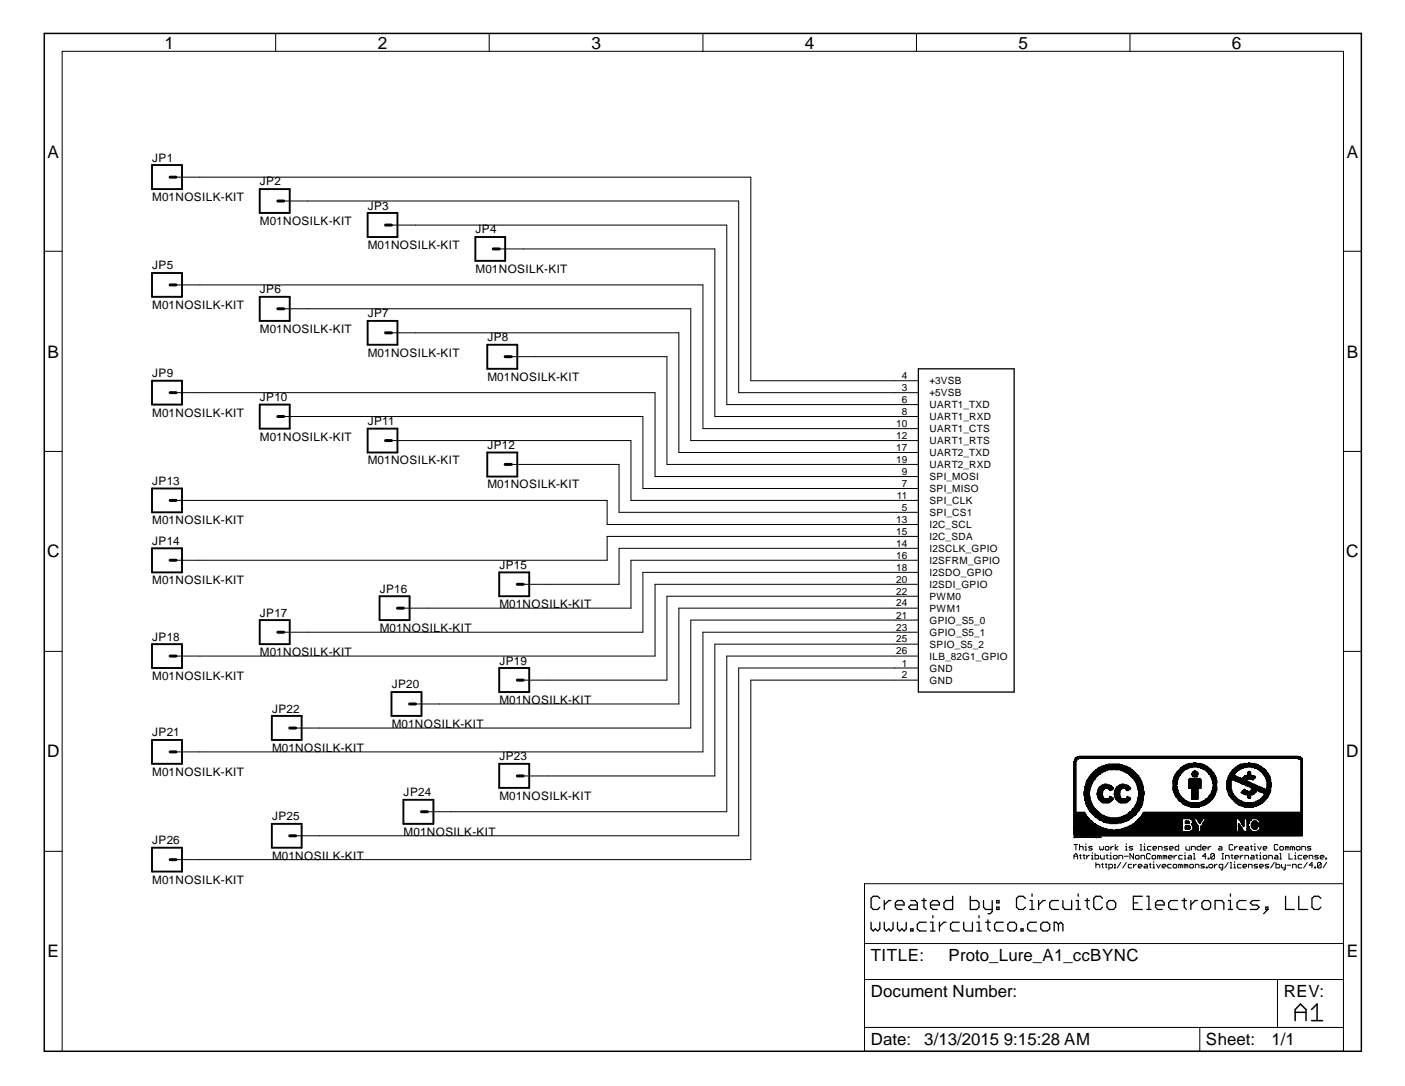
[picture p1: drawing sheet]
<svg xmlns="http://www.w3.org/2000/svg" width="279mm" height="216mm" viewBox="0 0 279 216" stroke-linecap="round" stroke-linejoin="round" font-family="sans-serif">
<defs><g id="words">
<g font-size="3.4">
<text x="32.7" y="9.7">1</text>
<text x="75.1" y="9.7">2</text>
<text x="117.6" y="9.7">3</text>
<text x="160.1" y="9.7">4</text>
<text x="202.5" y="9.7">5</text>
<text x="245" y="9.7">6</text>
<text x="9.4" y="31.3">A</text>
<text x="267.8" y="31.3">A</text>
<text x="9.4" y="71.1">B</text>
<text x="267.8" y="71.1">B</text>
<text x="9.4" y="110.8">C</text>
<text x="267.7" y="110.8">C</text>
<text x="9.4" y="150.6">D</text>
<text x="267.7" y="150.6">D</text>
<text x="9.4" y="190.3">E</text>
<text x="267.8" y="190.3">E</text>
</g>
<g font-size="3.3">
<text x="173.1" y="191.1">TITLE:</text>
<text x="188.6" y="191.1">Proto_Lure_A1_ccBYNC</text>
<text x="173.1" y="198.3">Document Number:</text>
<text x="255.3" y="198.3">REV:</text>
<text x="173.1" y="207.8">Date:</text>
<text x="183.8" y="207.8">3/13/2015 9:15:28 AM</text>
<text x="239.8" y="207.8">Sheet:</text>
<text x="252.9" y="207.8">1/1</text>
</g>
<g font-size="2.3">
<text x="30.3" y="32.1">JP1</text>
<text x="30.3" y="40">M01NOSILK-KIT</text>
<text x="51.7" y="36.9">JP2</text>
<text x="73.2" y="41.7">JP3</text>
<text x="51.7" y="44.7">M01NOSILK-KIT</text>
<text x="94.6" y="46.4">JP4</text>
<text x="30.3" y="53.6">JP5</text>
<text x="73.2" y="49.5">M01NOSILK-KIT</text>
<text x="51.7" y="58.3">JP6</text>
<text x="94.6" y="54.3">M01NOSILK-KIT</text>
<text x="30.3" y="61.4">M01NOSILK-KIT</text>
<text x="73.2" y="63.1">JP7</text>
<text x="51.7" y="66.2">M01NOSILK-KIT</text>
<text x="73.2" y="70.9">M01NOSILK-KIT</text>
<text x="96.9" y="67.8">JP8</text>
<text x="30.3" y="75">JP9</text>
<text x="96.9" y="75.7">M01NOSILK-KIT</text>
<text x="30.3" y="82.8">M01NOSILK-KIT</text>
<text x="51.7" y="79.7">JP10</text>
<text x="51.7" y="87.6">M01NOSILK-KIT</text>
<text x="73.2" y="84.5">JP11</text>
<text x="96.9" y="89.2">JP12</text>
<text x="73.2" y="92.3">M01NOSILK-KIT</text>
<text x="30.3" y="96.4">JP13</text>
<text x="96.9" y="97.1">M01NOSILK-KIT</text>
<text x="30.3" y="104.3">M01NOSILK-KIT</text>
<text x="30.3" y="108.3">JP14</text>
<text x="99.3" y="113.1">JP15</text>
<text x="30.3" y="116.2">M01NOSILK-KIT</text>
<text x="75.5" y="117.8">JP16</text>
<text x="51.7" y="122.6">JP17</text>
<text x="75.5" y="125.7">M01NOSILK-KIT</text>
<text x="99.3" y="120.9">M01NOSILK-KIT</text>
<text x="30.3" y="127.3">JP18</text>
<text x="51.7" y="130.4">M01NOSILK-KIT</text>
<text x="30.3" y="135.2">M01NOSILK-KIT</text>
<text x="77.9" y="136.9">JP20</text>
<text x="99.3" y="132.1">JP19</text>
<text x="54.1" y="141.6">JP22</text>
<text x="99.3" y="140">M01NOSILK-KIT</text>
<text x="30.3" y="146.4">JP21</text>
<text x="54.1" y="149.5">M01NOSILK-KIT</text>
<text x="77.9" y="144.7">M01NOSILK-KIT</text>
<text x="30.3" y="154.3">M01NOSILK-KIT</text>
<text x="99.3" y="151.1">JP23</text>
<text x="80.3" y="158.3">JP24</text>
<text x="99.3" y="159">M01NOSILK-KIT</text>
<text x="30.3" y="167.8">JP26</text>
<text x="54.1" y="163.1">JP25</text>
<text x="80.3" y="166.2">M01NOSILK-KIT</text>
<text x="54.1" y="170.9">M01NOSILK-KIT</text>
<text x="30.3" y="175.7">M01NOSILK-KIT</text>
</g>
<g font-size="2">
<text x="179.3" y="77.7">3</text>
<text x="179.3" y="75.4">4</text>
<text x="184.8" y="76.4">+3VSB</text>
<text x="179.3" y="80.1">6</text>
<text x="179.3" y="82.5">8</text>
<text x="184.8" y="78.8">+5VSB</text>
<text x="184.9" y="81.2">UART1_TXD</text>
<text x="184.9" y="83.5">UART1_RXD</text>
<text x="178.2" y="84.9">10</text>
<text x="178.2" y="87.2">12</text>
<text x="178.2" y="89.6">17</text>
<text x="184.9" y="85.9">UART1_CTS</text>
<text x="184.9" y="88.3">UART1_RTS</text>
<text x="178.2" y="92">19</text>
<text x="179.3" y="94.4">9</text>
<text x="184.9" y="95.5">SPI_MOSI</text>
<text x="184.9" y="90.7">UART2_TXD</text>
<text x="184.9" y="93">UART2_RXD</text>
<text x="178.4" y="99.1">11</text>
<text x="179.3" y="101.6">5</text>
<text x="179.3" y="96.8">7</text>
<text x="184.9" y="97.8">SPI_MISO</text>
<text x="184.9" y="100.2">SPI_CLK</text>
<text x="178.2" y="103.9">13</text>
<text x="178.2" y="106.3">15</text>
<text x="184.9" y="102.6">SPI_CS1</text>
<text x="184.9" y="104.9">I2C_SCL</text>
<text x="184.9" y="107.4">I2C_SDA</text>
<text x="178.2" y="108.7">14</text>
<text x="178.2" y="111">16</text>
<text x="178.2" y="113.5">18</text>
<text x="184.9" y="109.7">I2SCLK_GPIO</text>
<text x="184.9" y="112.1">I2SFRM_GPIO</text>
<text x="178.2" y="115.8">20</text>
<text x="178.2" y="118.2">22</text>
<text x="184.9" y="114.5">I2SDO_GPIO</text>
<text x="184.9" y="116.9">I2SDI_GPIO</text>
<text x="184.9" y="119.3">PWM0</text>
<text x="178.2" y="123">21</text>
<text x="178.2" y="125.3">23</text>
<text x="178.2" y="120.6">24</text>
<text x="184.9" y="124">GPIO_S5_0</text>
<text x="184.9" y="121.6">PWM1</text>
<text x="178.2" y="127.7">25</text>
<text x="178.2" y="130.1">26</text>
<text x="184.9" y="126.4">GPIO_S5_1</text>
<text x="184.9" y="128.8">SPIO_S5_2</text>
<text x="184.9" y="131.1">ILB_82G1_GPIO</text>
<text x="179.3" y="132.5">1</text>
<text x="179.3" y="134.9">2</text>
<text x="184.9" y="133.5">GND</text>
<text x="184.9" y="135.9">GND</text>
</g>
</g></defs>
<g fill="none" stroke="#000" stroke-width=".2">
<path d="M54.8 6.6v3.6M97.3 6.6v3.6M139.8 6.6v3.6M182.2 6.6v3.6M224.7 6.6v3.6M35 35.2h114.3v40.5h33.3M56.4 40h90.5v38.1h35.7M8.8 50h3.6M35 56.6h104.8v28.6h42.8M77.9 44.7h66.6v35.7h38.1M99.3 49.5h42.9v33.3h40.4M267.2 50h3.5"/>
<path d="M35 78.1h95.3v16.6h52.3M56.4 61.4h81v26.2h45.2M77.9 66.2h57.1v23.8h47.6M101.7 70.9h30.9v21.4h50M8.8 89.7h3.6M35 99.5h85.7v4.8h61.9M56.4 82.8h71.4v14.3h54.8M77.9 87.6h47.6v11.9h57.1M101.7 92.3h21.4v9.6h59.5M267.2 89.7h3.5M182.6 118.5h-50v16.7h-28.5M182.6 109h-59.5v7.2h-19"/>
<path d="M182.6 106.6h-61.9v4.8h-85.7M182.6 111.4h-57.1v9.5h-45.3M182.6 113.8h-54.8v11.9h-71.4M182.6 116.2h-52.3v14.2h-95.3M8.8 129.5h3.6M182.6 132.8h-35.7v33.4h-88.1M182.6 135.2h-33.3v35.7h-114.3M182.6 123.3h-45.2v21.4h-78.6M182.6 125.7h-42.8v23.8h-104.8M182.6 120.9h-47.6v19.1h-52.4M182.6 128.1h-40.4v26.2h-38.1M182.6 130.4h-38.1v31h-59.5"/>
<path d="M267.2 129.5h3.5M213.5 160l.5 .1zM213.5 159.9l.5 .1zM213.5 159.8l.5 .1zM213.5 159.7l.5 .1zM213.5 159.6l.5 .1zM213.5 159.6h.5zM213.5 159.5l.5 .1zM213.5 159.4l.5 .1zM213.5 159.3l.5 .1zM213.5 159.3h.5zM213.5 159.2l.5 .1z"/>
<path d="M213.5 159.1l.5 .1zM213.5 159l.5 .1zM213.5 159h.5zM213.5 158.9l.5 .1zM213.5 158.8l.5 .1zM213.5 158.7l.5 .1zM213.5 158.7h.5zM213.5 158.6l.5 .1zM213.5 158.5l.5 .1zM213.5 158.5h.5zM213.5 158.4l.5 .1zM213.5 158.3l.5 .1z"/>
<path d="M213.5 158.2l.5 .1zM213.5 158.2h.5zM213.5 158.1l.5 .1zM213.5 158l.5 .1zM213.5 157.9l.5 .1zM213.5 157.8l.5 .1zM213.5 157.7l.5 .1zM213.5 157.6l.5 .1zM213.5 157.5l.5 .1zM213.5 157.4l.5 .1zM213.5 157.3l.5 .1zM213.5 157.2l.5 .1z"/>
<path d="M213.5 157.1l.5 .1zM213.5 157l.5 .1zM213.5 156.9l.5 .1zM213.5 156.8l.5 .1zM213.5 156.8h.5zM213.5 156.7l.5 .1zM213.5 156.6l.5 .1zM213.5 156.5l.5 .1zM213.5 156.5h.5zM213.5 156.4l.5 .1zM213.5 156.3l.5 .1zM213.5 156.3h.5z"/>
<path d="M213.5 156.2l.5 .1zM213.5 156.1l.5 .1zM213.5 156l.5 .1zM213.5 156h.5zM213.5 155.9l.5 .1zM213.5 155.8l.5 .1zM213.5 155.7l.5 .1zM213.5 155.7h.5zM213.5 155.6l.5 .1zM213.5 155.5l.5 .1zM213.5 155.4l.5 .1zM213.5 155.3l.5 .1z"/>
<path d="M213.5 155.2l.5 .1zM213.5 155.1l.5 .1zM213.5 155l.5 .1zM213.5 154.9l.5 .1zM213.5 154.8l.5 .1zM213.5 154.7l.5 .1zM213.5 154.6l.5 .1zM213.5 154.5l.5 .1zM213.5 154.4l.5 .1zM213.5 154.3l.5 .1zM213.5 154.3h.5zM213.5 154.2l.5 .1z"/>
<path d="M213.5 154.1l.5 .1zM213.5 154.1h.5zM213.5 154l.5 .1zM213.5 153.9l.5 .1zM213.5 153.8l.5 .1zM213.5 153.8h.5zM213.5 153.7l.5 .1zM213.5 153.6l.5 .1zM213.5 153.5l.5 .1zM213.5 153.5h.5zM213.5 153.4l.5 .1zM213.5 153.3l.5 .1z"/>
<path d="M213.5 153.2l.5 .1zM213.5 153.2h.5zM213.5 153.1l.5 .1zM213.5 153l.5 .1zM213.5 153h.5zM213.5 152.9l.5 .1zM213.5 152.8l.5 .1zM213.5 152.7l.5 .1zM213.5 152.6l.5 .1zM213.5 152.5l.5 .1zM213.5 152.4l.5 .1zM213.5 152.3l.5 .1z"/>
<path d="M213.5 152.2l.5 .1zM213.5 152.1l.5 .1zM213.5 152l.5 .1zM213.5 151.9l.5 .1zM213.5 151.8l.5 .1zM213.5 151.8h.5zM213.5 151.7l.5 .1zM213.5 151.6l.5 .1zM213.5 151.6h.5zM213.5 151.5l.5 .1zM213.5 151.4l.5 .1zM213.5 151.3l.5 .1z"/>
<path d="M213.7 151.3h.4zM213.7 151.2l.4 .1zM213.7 151.1l.4 .1zM213.7 151l.4 .1zM213.7 151h.4zM213.7 150.9l.4 .1zM213.8 150.7h45.1zM213.8 150.6l45.1 .1zM213.8 150.7h45.1M213.9 150.8l.6 .1zM213.9 150.7l.6 .1zM214.1 150.5l44.6 .1z"/>
<path d="M214.1 150.5h44.6zM214.1 150.6h44.6M214.1 150.5h44.6M214.5 150.4l43.6 .1zM214.5 150.3l43.6 .1zM214.5 150.5h43.6M214.5 150.4h43.6M215.6 158.1l1.1 .1zM215.6 158l1.1 .1zM215.6 157.9l1.1 .1zM215.6 157.8l1.1 .1zM215.6 157.7l1.1 .1z"/>
<path d="M215.6 157.6l1.1 .1zM215.6 157.5l1.1 .1zM215.6 157.4l1.1 .1zM215.6 157.3l1.1 .1zM215.7 159.1l1.1 .1zM215.7 159l1.1 .1zM215.7 159h1.1zM215.7 158.9l1.1 .1zM215.7 158.8l1.1 .1zM215.7 158.7l1.1 .1zM215.7 158.7h1.1zM215.7 158.6l1.1 .1z"/>
<path d="M215.7 158.5l1.1 .1zM215.7 158.5h1.1zM215.7 158.4l1 .1zM215.7 158.3l1 .1zM215.7 158.2l1 .1zM215.7 158.2h1zM215.7 157.3l1 .1zM215.7 157.2l1 .1zM215.7 157.1l1 .1zM215.7 157l1 .1zM215.7 157l1.1 .1zM215.7 156.9l1.1 .1z"/>
<path d="M215.7 156.8l1.1 .1zM215.7 156.8h1.1zM215.7 156.7l1.1 .1zM215.7 156.6l1.1 .1zM215.7 156.5l1.1 .1zM215.7 156.5h1.1zM215.7 156.4l1.3 .1zM215.7 156.3l1.3 .1zM215.9 159.7l1.2 .1zM215.9 159.6l1.2 .1zM215.9 159.6h1.1zM215.9 159.5l1.1 .1z"/>
<path d="M215.9 159.4l1.1 .1zM215.9 159.3l1.1 .1zM215.9 159.3h1.1zM215.9 159.2l1.1 .1zM215.9 156.3h1.1zM215.9 156.2l1.1 .1zM215.9 156.1l1.1 .1zM215.9 156l1.1 .1zM215.9 156h1.2zM215.9 155.9l1.2 .1zM216 160l1.3 .1zM216 159.9l1.3 .1z"/>
<path d="M216 159.8l1.1 .1zM216 155.8l1.1 .1zM216 155.7l1.1 .1zM216 155.7h1.3zM216 155.6l1.3 .1zM216 155.5l1.3 .1zM216 155.4l1.3 .1zM216.1 155.4l1.3 .1zM216.1 155.3l1.3 .1zM216.1 155.2l1.3 .1zM216.2 155l1.5 .1zM216.2 154.9l1.5 .1z"/>
<path d="M216.3 155.1l1.3 .1zM216.3 155l1.3 .1zM216.4 154.8l1.4 .1zM216.4 154.7l1.4 .1zM216.5 154.7l1.3 .1zM216.5 154.6l1.3 .1zM216.5 154.5l1.5 .1zM216.7 154.4l1.4 .1zM216.7 154.3l1.4 .1zM216.8 154.3h1.5zM216.8 154.2l1.5 .1zM216.8 154.1l1.6 .1z"/>
<path d="M216.8 154.1h1.6zM217 154l1.6 .1zM217 153.9l1.6 .1zM217.1 153.8l1.7 .1zM217.1 153.8h1.7zM217.3 153.7l1.6 .1zM217.3 153.6l1.6 .1zM217.4 153.5l1.8 .1zM217.4 153.5h1.8zM217.5 153.4l2 .1zM217.5 153.3l2 .1zM217.5 153.4h2"/>
<path d="M217.7 153.2l2.1 .1zM217.7 153.2h2.1zM217.7 153.3h2.1M217.7 153.2h2.1M217.8 153.1l2.5 .1zM217.8 153l2.5 .1zM217.8 153.2h2.5M217.8 153.1h2.5M218.1 153h3.3zM218.1 152.9l3.3 .1zM218.1 153h3.3M218.1 157.9l1.1 .1z"/>
<path d="M218.1 157.8l1.1 .1zM218.1 157.7l1.1 .1zM218.1 157.6l1.1 .1zM218.2 152.8l6.6 .1zM218.2 152.7l6.6 .1zM218.2 152.9h6.6M218.2 152.8h6.6M218.3 158.5l1.1 .1zM218.3 158.5h1.1zM218.3 158.4l1.1 .1zM218.3 158.3l1.1 .1zM218.3 158.2l1 .1z"/>
<path d="M218.3 158.2h1zM218.3 158.1l1 .1zM218.3 158l1 .1zM218.3 157.5l1 .1zM218.3 157.4l1 .1zM218.3 157.3l1 .1zM218.3 157.2l1 .1zM218.3 157.1l1.1 .1zM218.3 157l1.1 .1zM218.4 156.8l1.3 .1zM218.4 156.8h1.3zM218.4 158.8l3 .1z"/>
<path d="M218.4 158.7l3 .1zM218.4 158.7h1.1zM218.4 158.6l1.1 .1zM218.4 157l1.1 .1zM218.4 156.9l1.1 .1zM218.4 158.9h3M218.4 158.8h3M218.5 156.7l2.9 .1zM218.5 156.6l2.9 .1zM218.5 152.7l6.2 .1zM218.5 152.6l6.2 .1zM218.5 156.7h2.9"/>
<path d="M218.5 156.6h2.9M218.5 152.7h6.2M218.6 159h2.7zM218.6 158.9l2.7 .1zM218.6 156.5l2.7 .1zM218.6 156.5h2.7zM218.6 159h2.7M218.6 158.9h2.7M218.6 156.6h2.7M218.6 156.5h2.7M218.7 159.1l2.5 .1zM218.7 159l2.5 .1z"/>
<path d="M218.7 156.4l2.4 .1zM218.7 156.3l2.4 .1zM218.7 152.5l5.7 .1zM218.7 159.1h2.5M218.7 156.4h2.4M218.7 152.6h5.7M218.7 152.5h5.7M218.9 159.3h2.1zM218.9 159.2l2.1 .1zM218.9 159.3h2.1M218.9 159.2h2.1M218.9 156.3h2.1z"/>
<path d="M218.9 156.2l2.1 .1zM218.9 152.4l5.2 .1zM218.9 152.3l5.2 .1zM218.9 156.3h2.1M218.9 156.2h2.1M218.9 152.4h5.2M219 159.4l1.9 .1zM219 159.3l1.9 .1zM219.1 156.1l1.6 .1zM219.1 156l1.6 .1zM219.3 159.6h1.3zM219.3 159.5l1.3 .1z"/>
<path d="M219.4 152.2l4.3 .1zM219.4 152.3h4.3M219.4 152.2h4.3M219.5 156h.6zM219.5 155.9l.6 .1zM219.8 152.1l3.4 .1zM219.8 152l3.4 .1zM219.8 152.1h3.4M220.4 156.8l1 .1zM220.4 156.8h1zM220.4 152l2.3 .1zM220.4 151.9l2.3 .1z"/>
<path d="M220.4 152h2.3M220.4 151.9h2.3M220.6 158.7h.8zM220.6 158.6l.8 .1zM220.6 157l.6 .1zM220.6 156.9l.6 .1zM220.7 158.5l.4 .1zM220.7 158.5h.4zM220.7 158.4l.2 .1zM220.7 158.3l.2 .1zM220.7 157.1l.2 .1zM220.7 157l.2 .1z"/>
<path d="M221.6 157.9l1.1 .1zM221.6 157.8l1.1 .1zM221.6 157.7l1.1 .1zM221.6 157.6l1.1 .1zM221.7 158.5l1.1 .1zM221.7 158.5h1.1zM221.7 158.4l1.1 .1zM221.7 158.3l1.1 .1zM221.7 158.2l1 .1zM221.7 158.2h1zM221.7 158.1l1 .1zM221.7 158l1 .1z"/>
<path d="M221.7 157.5l1 .1zM221.7 157.4l1 .1zM221.7 157.3l1 .1zM221.7 157.2l1 .1zM221.7 157.1l1.1 .1zM221.7 157l1.1 .1zM221.7 153h3.4zM221.7 152.9l3.4 .1zM221.7 153h3.4M221.8 157l1 .1zM221.8 156.9l1 .1zM221.8 156.8l1.3 .1z"/>
<path d="M221.8 156.8h1.3zM221.9 158.8l2.9 .1zM221.9 158.7l2.9 .1zM221.9 158.7h1.1zM221.9 158.6l1.1 .1zM221.9 158.9h2.9M221.9 158.8h2.9M222 156.7l2.8 .1zM222 156.6l2.8 .1zM222 156.7h2.8M222 156.6h2.8M222 159h2.7z"/>
<path d="M222 158.9l2.7 .1zM222 156.5l2.7 .1zM222 156.5h2.7zM222 159h2.7M222 158.9h2.7M222 156.6h2.7M222 156.5h2.7M222.1 159.1l2.6 .1zM222.1 159l2.6 .1zM222.1 156.4l2.5 .1zM222.1 156.3l2.5 .1zM222.1 159.1h2.6"/>
<path d="M222.1 156.4h2.5M222.3 159.3h2.1zM222.3 159.2l2.1 .1zM222.3 159.3h2.1M222.3 159.2h2.1M222.4 156.3h2zM222.4 156.2l2 .1zM222.4 156.3h2M222.4 156.2h2M222.4 159.4l1.9 .1zM222.4 159.3l1.9 .1zM222.5 156.1l1.7 .1z"/>
<path d="M222.5 156l1.7 .1zM222.7 159.6h1.3zM222.7 159.5l1.3 .1zM222.8 153.1l2.5 .1zM222.8 153l2.5 .1zM222.8 153.2h2.5M222.8 153.1h2.5M223 156h.6zM223 155.9l.6 .1zM223.3 153.2l2.1 .1zM223.3 153.2h2.1zM223.3 153.3h2.1"/>
<path d="M223.3 153.2h2.1M223.5 153.4l2.1 .1zM223.5 153.3l2.1 .1zM223.5 153.4h2.1M223.8 156.8l1 .1zM223.8 156.8h1zM223.8 153.5l1.9 .1zM223.8 153.5h1.9zM223.9 157l.6 .1zM223.9 156.9l.6 .1zM224 158.7h.8zM224 158.6l.8 .1z"/>
<path d="M224 157.1l.4 .1zM224 157l.4 .1zM224.1 158.5l.4 .1zM224.1 158.5h.4zM224.1 158.4l.2 .1zM224.1 158.3l.2 .1zM224.1 153.7l1.7 .1zM224.1 153.6l1.7 .1zM224.4 153.8l1.6 .1zM224.4 153.8h1.6zM224.5 154l1.6 .1zM224.5 153.9l1.6 .1z"/>
<path d="M224.7 154.1l1.6 .1zM224.7 154.1h1.6zM224.8 154.3h1.6zM224.8 154.2l1.6 .1zM225 154.4l1.4 .1zM225 154.3l1.4 .1zM225.1 154.5l1.5 .1zM225.3 154.7l1.4 .1zM225.3 154.6l1.4 .1zM225.4 154.8l1.3 .1zM225.4 154.7l1.3 .1zM225.6 155.1l1.2 .1z"/>
<path d="M225.6 155l1.2 .1zM225.6 154.9l1.2 .1zM225.7 155.2l1.2 .1zM225.8 160l1.3 .1zM225.8 159.9l1.3 .1zM225.8 155.5l1.3 .1zM225.8 155.4l1.3 .1zM225.8 155.4l1.1 .1zM225.8 155.3l1.1 .1zM226 159.8l1.1 .1zM226 159.7l1.2 .1zM226 159.6l1.2 .1z"/>
<path d="M226 155.8l1.1 .1zM226 155.7l1.1 .1zM226 155.7h1.1zM226 155.6l1.1 .1zM226.1 159.6h1.1zM226.1 159.5l1.1 .1zM226.1 159.4l1.1 .1zM226.1 159.3l1.1 .1zM226.1 159.3h1.1zM226.1 159.2l1.1 .1zM226.1 156.4l1.3 .1zM226.1 156.3l1.3 .1z"/>
<path d="M226.1 156.3h1.1zM226.1 156.2l1.1 .1zM226.1 156.1l1.1 .1zM226.1 156l1.1 .1zM226.1 156h1.1zM226.1 155.9l1.1 .1zM226.3 159.1l1.1 .1zM226.3 159l1.1 .1zM226.3 159h1.1zM226.3 158.9l1.1 .1zM226.3 158.8l1.1 .1zM226.3 158.7l1.1 .1z"/>
<path d="M226.3 158.7h1.1zM226.3 158.6l1.1 .1zM226.3 158.5l1.1 .1zM226.3 158.5h1.1zM226.3 157l1.1 .1zM226.3 156.9l1.1 .1zM226.3 156.8l1.1 .1zM226.3 156.8h1.1zM226.3 156.7l1.1 .1zM226.3 156.6l1.1 .1zM226.3 156.5l1.1 .1zM226.3 156.5h1.1z"/>
<path d="M226.4 158.4l1 .1zM226.4 158.3l1 .1zM226.4 158.2l1 .1zM226.4 158.2h1zM226.4 158.1l1 .1zM226.4 158l1 .1zM226.4 157.3l1 .1zM226.4 157.2l1 .1zM226.4 157.1l1 .1zM226.4 157l1 .1zM226.4 157.9l1.1 .1zM226.4 157.8l1.1 .1z"/>
<path d="M226.4 157.7l1.1 .1zM226.4 157.6l1.1 .1zM226.4 157.5l1.1 .1zM226.4 157.4l1.1 .1zM226.4 157.3l1.1 .1zM233.3 157.1l1 .1zM233.3 157l1 .1zM233.3 157l.8 .1zM233.3 156.9l.8 .1zM233.3 156.8l.8 .1zM233.3 156.8h.8zM233.3 156.7l.8 .1z"/>
<path d="M233.3 156.6l.8 .1zM233.3 156.5l.8 .1zM233.3 156.5h.8zM233.3 156.4l.8 .1zM233.3 156.3l.8 .1zM233.3 155.8l.8 .1zM233.3 155.7l.8 .1zM233.3 155.7h.8zM233.3 155.6l.8 .1zM233.3 155.5l.8 .1zM233.3 155.4l.8 .1zM233.3 155.3l.8 .1z"/>
<path d="M233.3 155.2l.8 .1zM233.3 155.1l.8 .1zM233.3 155l.8 .1zM233.3 156.3h.7zM233.3 156.2l.7 .1zM233.3 156.1l.7 .1zM233.3 156l.7 .1zM233.3 156h.7zM233.3 155.9l.7 .1zM233.4 157.5l1 .1zM233.4 154.5l1 .1zM233.4 157.4l.9 .1z"/>
<path d="M233.4 157.3l.9 .1zM233.4 157.2l.9 .1zM233.4 155l.9 .1zM233.4 154.9l.9 .1zM233.4 154.8l.9 .1zM233.4 154.7l.9 .1zM233.4 154.6l.9 .1zM233.6 157.8l1 .1zM233.6 157.7l1 .1zM233.6 157.7l.8 .1zM233.6 157.6l.8 .1zM233.6 154.4l.8 .1z"/>
<path d="M233.6 154.3l.8 .1zM233.6 154.3h1zM233.6 154.2l1 .1zM233.7 158.1l1 .1zM233.7 158l1 .1zM233.7 157.9l.8 .1zM233.7 154.1l1 .1zM233.7 154.1h1zM233.7 154l1 .1zM233.7 153.9l1 .1zM233.8 158.2l1 .1zM233.8 158.2h1z"/>
<path d="M233.8 153.8l1 .1zM233.8 153.8h1zM233.8 158.4l1.1 .1zM233.8 158.3l1.1 .1zM234 158.5l1 .1zM234 158.5h1zM234 153.7l1 .1zM234 153.6l1 .1zM234 153.5l1.1 .1zM234 153.5h1.1zM234.1 158.7h1.1zM234.1 158.6l1.1 .1z"/>
<path d="M234.1 153.4l1.1 .1zM234.1 153.3l1.1 .1zM234.3 159h1.2zM234.3 158.9l1.2 .1zM234.3 158.8l1.1 .1zM234.3 158.7l1.1 .1zM234.3 153.2l1.1 .1zM234.3 153.2h1.1zM234.4 159.1l1.3 .1zM234.4 159l1.3 .1zM234.4 153.1l1.1 .1zM234.4 153l1.1 .1z"/>
<path d="M234.5 159.3h1.5zM234.5 159.2l1.5 .1zM234.6 153h1.2zM234.6 152.9l1.2 .1zM234.7 152.8l1.4 .1zM234.7 152.7l1.4 .1zM234.8 159.4l1.5 .1zM234.8 159.3l1.5 .1zM234.8 152.7l1.6 .1zM234.8 152.6l1.6 .1zM235 159.6h1.7zM235 159.5l1.7 .1z"/>
<path d="M235 152.5l2.1 .1zM235 152.6h2.1M235 152.5h2.1M235.1 159.7l5 .1zM235.1 159.6l5 .1zM235.1 152.4l5 .1zM235.1 152.3l5 .1zM235.1 159.7h5M235.1 159.6h5M235.1 152.4h5M235.2 159.8l4.8 .1zM235.2 159.9h4.8"/>
<path d="M235.2 159.8h4.8M235.4 152.2l4.4 .1zM235.4 152.3h4.4M235.4 152.2h4.4M235.5 160l4.2 .1zM235.5 159.9l4.2 .1zM235.5 159.9h4.2M235.7 152.1l3.9 .1zM235.7 152l3.9 .1zM235.7 152.1h3.9M236 152l3.3 .1zM236 151.9l3.3 .1z"/>
<path d="M236 152h3.3M236 151.9h3.3M236.4 156.7l2.4 .1zM236.4 156.6l2.4 .1zM236.4 156.5l2.4 .1zM236.4 156.5h2.4zM236.4 156.4l2.4 .1zM236.4 156.3l2.4 .1zM236.4 156.3h2.4zM236.4 156.2l2.4 .1zM236.4 156.1l2.4 .1zM236.4 156l2.4 .1z"/>
<path d="M236.4 156h2.4zM236.4 155.9l2.4 .1zM236.4 155.8l2.4 .1zM236.4 155.7l2.4 .1zM236.4 155.7h2.4zM236.4 155.6l2.4 .1zM236.4 155.5l2.4 .1zM236.4 155.4l2.4 .1zM236.4 155.3l2.4 .1zM236.4 155.2l2.4 .1zM236.4 155.1l2.4 .1zM236.4 155l2.4 .1z"/>
<path d="M236.4 154.9l2.4 .1zM236.4 151.8l2.4 .1zM236.4 151.8h2.4zM236.4 156.7h2.4M236.4 156.6h2.4M236.4 156.5h2.4M236.4 156.4h2.4M236.4 156.3h2.4M236.4 156.2h2.4M236.4 156.1h2.4M236.4 156h2.4M236.4 155.9h2.4"/>
<path d="M236.4 155.8h2.4M236.4 155.7h2.4M236.4 155.6h2.4M236.4 155.5h2.4M236.4 155.4h2.4M236.4 155.2h2.4M236.4 155.1h2.4M236.4 155h2.4M236.4 154.9h2.4M236.4 151.8h2.4M236.6 154.8l2.1 .1zM236.6 154.7l2.1 .1z"/>
<path d="M236.6 154.9h2.1M236.6 154.8h2.1M237 158.8l1.3 .1zM237 158.7l1.3 .1zM237 158.7h1.3zM237 158.6l1.3 .1zM237 158.5l1.3 .1zM237 158.5h1.3zM237 158.4l1.3 .1zM237 158.3l1.3 .1zM237 158.2l1.3 .1zM237 158.2h1.3z"/>
<path d="M237 158.1l1.3 .1zM237 158l1.3 .1zM237 157.9l1.3 .1zM237 157.8l1.3 .1zM237 157.7l1.3 .1zM237 157.6l1.3 .1zM237 157.5l1.3 .1zM237 157.4l1.3 .1zM237 157.3l1.3 .1zM237 157.2l1.3 .1zM237 157.1l1.3 .1zM237 157l1.3 .1z"/>
<path d="M237 156.9l1.3 .1zM237 156.8l1.3 .1zM237 156.8h1.3zM237 154l1.3 .1zM237 153.9l1.3 .1zM237 153.8l1.3 .1zM237 153.8h1.3zM237.1 154.3h1zM237.1 154.2l1 .1zM237.1 154.1l1 .1zM237.1 154.1h1zM237.1 153.5l1 .1z"/>
<path d="M237.1 153.5h1zM237.2 153.7l1.1 .1zM237.2 153.6l1.1 .1zM237.3 153.4l.7 .1zM237.3 153.3l.7 .1zM237.4 154.4l.6 .1zM237.4 154.3l.6 .1zM237.4 151.7l.4 .1zM237.4 151.6l.4 .1zM237.5 153.2l.2 .1zM237.5 153.2h.2zM238.1 152.5l2.1 .1z"/>
<path d="M238.1 152.6h2.1M238.1 152.5h2.1M238.5 159.6h1.9zM238.5 159.5l1.9 .1zM238.8 152.7l1.6 .1zM238.8 152.6l1.6 .1zM239 159.4l1.6 .1zM239 159.3l1.6 .1zM239.1 152.8l1.4 .1zM239.1 152.7l1.4 .1zM239.3 159.3h1.4zM239.3 159.2l1.4 .1z"/>
<path d="M239.4 153h1.4zM239.4 152.9l1.4 .1zM239.6 159.1l1.2 .1zM239.6 159l1.2 .1zM239.7 159h1.3zM239.7 158.9l1.3 .1zM239.7 153.1l1.1 .1zM239.7 153l1.1 .1zM239.8 158.8l1.3 .1zM239.8 158.7l1.3 .1zM239.9 153.2l1.1 .1zM239.9 153.2h1.1z"/>
<path d="M240 153.4l1.1 .1zM240 153.3l1.1 .1zM240.2 158.7h1.1zM240.2 158.6l1.1 .1zM240.2 153.5l1.1 .1zM240.2 153.5h1.1zM240.2 158.5l1.1 .1zM240.2 158.5h1.1zM240.3 153.7l1.1 .1zM240.3 153.6l1.1 .1zM240.4 158.4l1 .1zM240.4 158.3l1 .1z"/>
<path d="M240.4 158.2l1.1 .1zM240.4 158.2h1.1zM240.4 153.8l1 .1zM240.4 153.8h1zM240.5 158.1l1.1 .1zM240.5 158l1.1 .1zM240.5 154l1.1 .1zM240.5 153.9l1.1 .1zM240.7 157.9l1 .1zM240.7 154.3h1zM240.7 154.2l1 .1zM240.7 154.1l.9 .1z"/>
<path d="M240.7 154.1h.9zM240.8 157.8l.9 .1zM240.8 157.7l.9 .1zM240.8 157.6l.9 .1zM240.8 154.5l1.1 .1zM240.8 154.4l.9 .1zM240.8 154.3l.9 .1zM241 157.5l.8 .1zM241 157.4l.8 .1zM241 157.3l.8 .1zM241 157.2l.8 .1zM241 155l.8 .1z"/>
<path d="M241 154.9l.8 .1zM241 154.8l.8 .1zM241 154.7l.8 .1zM241 154.6l.8 .1zM241.1 157.1l.9 .1zM241.1 157l.9 .1zM241.1 156.9l.9 .1zM241.1 156.8l.9 .1zM241.1 156.8h.9zM241.1 156.7l.9 .1zM241.1 156.6l.9 .1zM241.1 156.5l.9 .1z"/>
<path d="M241.1 156.5h.9zM241.1 155.7h.9zM241.1 155.6l.9 .1zM241.1 155.5l.9 .1zM241.1 155.4l.9 .1zM241.1 155.3l.9 .1zM241.1 155.2l.9 .1zM241.1 155.1l.9 .1zM241.1 155l.9 .1zM241.3 156.4l.6 .1zM241.3 156.3l.6 .1zM241.3 156.3h.6z"/>
<path d="M241.3 156.2l.6 .1zM241.3 156.1l.6 .1zM241.3 156l.6 .1zM241.3 156h.6zM241.3 155.9l.6 .1zM241.3 155.8l.6 .1zM241.3 155.7l.6 .1zM244 157l.8 .1zM244 156.9l.8 .1zM244 156.8l.8 .1zM244 156.8h.8zM244 156.7l.8 .1z"/>
<path d="M244 156.6l.8 .1zM244 156.5l.8 .1zM244 156.5h.8zM244 156.4l.8 .1zM244 156.3l.8 .1zM244 156.3h.8zM244 156.2l.8 .1zM244 156.1l.8 .1zM244 156l.8 .1zM244 156h.8zM244 155.9l.8 .1zM244 155.8l.8 .1z"/>
<path d="M244 155.7l.8 .1zM244 155.7h.8zM244 155.6l.8 .1zM244 155.5l.8 .1zM244 155.4l.8 .1zM244 155.3l.8 .1zM244 155.2l.8 .1zM244.1 157.4l.9 .1zM244.1 157.3l.9 .1zM244.1 157.2l.9 .1zM244.1 157.1l.9 .1zM244.1 157l.9 .1z"/>
<path d="M244.1 155.1l.9 .1zM244.1 155l.9 .1zM244.1 154.9l.9 .1zM244.1 154.8l5.3 .1zM244.1 154.7l5.3 .1zM244.1 154.7l2.6 .1zM244.1 154.6l2.6 .1zM244.1 154.9h5.3M244.1 154.8h5.3M244.1 154.7h2.6M244.1 154.6h2.6M244.3 157.8l1 .1z"/>
<path d="M244.3 157.7l1 .1zM244.3 157.7l.8 .1zM244.3 157.6l.8 .1zM244.3 157.5l.8 .1zM244.3 154.5l2 .1zM244.3 154.4l1.7 .1zM244.3 154.3l1.7 .1zM244.3 154.6h2M244.3 154.5h2M244.4 158.1l1 .1zM244.4 158l1 .1zM244.4 157.9l.8 .1z"/>
<path d="M244.4 154.3h1.3zM244.4 154.2l1.3 .1zM244.4 154.1l1 .1zM244.4 154.1h1zM244.5 158.2l1 .1zM244.5 158.2h1zM244.5 154l1 .1zM244.5 153.9l1 .1zM244.5 153.8l1 .1zM244.5 153.8h1zM244.7 158.4l1 .1zM244.7 158.3l1 .1z"/>
<path d="M244.7 153.7l1 .1zM244.7 153.6l1 .1zM244.7 158.5l1.1 .1zM244.7 158.5h1.1zM244.8 153.5l1 .1zM244.8 153.5h1zM244.9 158.7h1.1zM244.9 158.6l1.1 .1zM244.9 153.4l1.1 .1zM244.9 153.3l1.1 .1zM245 158.8l1.1 .1zM245 158.7l1.1 .1z"/>
<path d="M245 153.2l1.1 .1zM245 153.2h1.1zM245.1 155l2.9 .1zM245.1 154.9l2.9 .1zM245.1 153.1l1.3 .1zM245.1 153l1.3 .1zM245.1 155h2.9M245.1 154.9h2.9M245.2 159h1.1zM245.2 158.9l1.1 .1zM245.3 159.1l1.2 .1zM245.3 159l1.2 .1z"/>
<path d="M245.3 153h1.2zM245.3 152.9l1.2 .1zM245.4 159.3h1.4zM245.4 159.2l1.4 .1zM245.4 155.1l2.5 .1zM245.4 155l2.5 .1zM245.4 152.8l1.4 .1zM245.4 152.7l1.4 .1zM245.4 155.2h2.5M245.4 155.1h2.5M245.5 159.4l1.6 .1zM245.5 159.3l1.6 .1z"/>
<path d="M245.6 152.7l1.7 .1zM245.6 152.6l1.7 .1zM245.7 159.6h1.9zM245.7 159.5l1.9 .1zM245.7 155.2l2.3 .1zM245.7 152.5l2.3 .1zM245.7 155.2h2.3M245.7 152.6h2.3M245.7 152.5h2.3M245.8 159.7l5.2 .1zM245.8 159.6l5.2 .1zM245.8 159.7h5.2"/>
<path d="M245.8 159.6h5.2M246 152.4l4.8 .1zM246 152.3l4.8 .1zM246 152.4h4.8M246.1 159.8l4.6 .1zM246.1 155.4l2.1 .1zM246.1 155.3l2.1 .1zM246.1 152.2l4.4 .1zM246.1 159.9h4.6M246.1 159.8h4.6M246.1 155.4h2.1M246.1 152.3h4.4"/>
<path d="M246.1 152.2h4.4M246.3 160l4.1 .1zM246.3 159.9l4.1 .1zM246.3 159.9h4.1M246.4 152.1l3.9 .1zM246.4 152l3.9 .1zM246.4 152.1h3.9M246.4 155.5l2.1 .1zM246.4 155.4l2.1 .1zM246.4 155.6h2.1M246.4 155.5h2.1M246.7 152l3.3 .1z"/>
<path d="M246.7 151.9l3.3 .1zM246.7 152h3.3M246.7 151.9h3.3M246.7 155.7h2.1zM246.7 155.6l2.1 .1zM246.7 155.7h2.1M246.8 157.5l2.9 .1zM246.8 157.6h2.9M246.8 157.5h2.9M247 157.7l2.5 .1zM247 157.6l2.5 .1zM247 157.4l2.9 .1z"/>
<path d="M247 157.3l2.9 .1zM247 155.8l2.1 .1zM247 155.7l2.1 .1zM247 157.7h2.5M247 157.6h2.5M247 157.4h2.9M247 155.9h2.1M247 155.8h2.1M247.1 157.3l1 .1zM247.1 157.2l1 .1zM247.1 154.7l2.5 .1zM247.1 154.6l2.5 .1z"/>
<path d="M247.1 154.7h2.5M247.1 154.6h2.5M247.2 154.5l2.5 .1zM247.2 154.6h2.5M247.2 154.5h2.5M247.3 157.8l2.1 .1zM247.3 157.7l2.1 .1zM247.3 157.1l.4 .1zM247.3 157l.4 .1zM247.3 151.8l2.3 .1zM247.3 151.8h2.3zM247.3 157.9h2.1"/>
<path d="M247.3 157.8h2.1M247.3 151.8h2.3M247.4 157l.2 .1zM247.4 156.9l.2 .1zM247.4 156h2.1zM247.4 155.9l2.1 .1zM247.4 154.4l2.3 .1zM247.4 154.3l2.3 .1zM247.4 156h2.1M247.4 155.9h2.1M247.4 154.4h2.3M247.4 154.3h2.3"/>
<path d="M247.5 154.3h1.9zM247.5 154.2l1.9 .1zM247.7 157.9l1.4 .1zM247.7 156.1l2.1 .1zM247.7 156l2.1 .1zM247.7 156.2h2.1M247.7 156.1h2.1M248 156.3h2.1zM248 156.2l2.1 .1zM248 154.1l.8 .1zM248 154.1h.8zM248 156.3h2.1"/>
<path d="M248 156.2h2.1M248.1 158.5l.6 .1zM248.1 158.5h.6zM248.1 158.4l.6 .1zM248.1 158.3l.6 .1zM248.1 158.2l.6 .1zM248.1 158.2h.6zM248.1 158.1l.6 .1zM248.1 158l.6 .1zM248.1 154l.6 .1zM248.1 153.9l.6 .1zM248.1 153.8l.6 .1z"/>
<path d="M248.1 153.8h.6zM248.1 153.7l.6 .1zM248.1 153.6l.6 .1zM248.1 153.5l.6 .1zM248.1 153.5h.6zM248.2 158.7h.5zM248.2 158.6l.5 .1zM248.3 153.4l.2 .1zM248.3 153.3l.2 .1zM248.3 151.7l.2 .1zM248.3 151.6l.2 .1zM248.4 156.4l2.1 .1z"/>
<path d="M248.4 156.3l2.1 .1zM248.4 156.4h2.1M248.7 157.3l1.1 .1zM248.7 157.2l1.1 .1zM248.7 156.5l2.1 .1zM248.7 156.5h2.1zM248.7 156.6h2.1M248.7 156.5h2.1M248.8 157.1l3.9 .1zM248.8 157l3.9 .1zM248.8 157.1h3.9M248.8 156.7l2.3 .1z"/>
<path d="M248.8 156.6l2.3 .1zM248.8 152.5l2.2 .1zM248.8 156.7h2.3M248.8 156.6h2.3M248.8 152.6h2.2M248.8 152.5h2.2M249 157l3.7 .1zM249 156.9l3.7 .1zM249 156.8l2.4 .1zM249 156.8h2.4zM249 157h3.7M249 156.9h3.7"/>
<path d="M249 156.8h2.4M249 155l.3 .1zM249 154.9l.3 .1zM249.3 159.6h1.8zM249.3 159.5l1.8 .1zM249.5 152.7l1.6 .1zM249.5 152.6l1.6 .1zM249.7 159.4l1.6 .1zM249.7 159.3l1.6 .1zM250 159.3h1.4zM250 159.2l1.4 .1zM250 152.8l1.4 .1z"/>
<path d="M250 152.7l1.4 .1zM250.1 153h1.4zM250.1 152.9l1.4 .1zM250.2 157.3l2.5 .1zM250.2 157.2l2.5 .1zM250.2 157.3h2.5M250.2 157.2h2.5M250.3 159.1l1.2 .1zM250.3 159l1.2 .1zM250.4 153.1l1.3 .1zM250.4 153l1.3 .1zM250.5 157.4l2.1 .1z"/>
<path d="M250.5 157.3l2.1 .1zM250.5 157.4h2.1M250.6 159h1.1zM250.6 158.9l1.1 .1zM250.6 153.2l1.2 .1zM250.6 153.2h1.2zM250.7 158.8l1.1 .1zM250.7 158.7l1.1 .1zM250.7 153.4l1.1 .1zM250.7 153.3l1.1 .1zM250.9 158.7h1.1zM250.9 158.6l1.1 .1z"/>
<path d="M251 157.5l1.6 .1zM251 153.5l1 .1zM251 153.5h1zM251 158.5l1.1 .1zM251 158.5h1.1zM251.1 158.4l1 .1zM251.1 158.3l1 .1zM251.1 153.8l1.1 .1zM251.1 153.8h1.1zM251.1 153.7l1 .1zM251.1 153.6l1 .1zM251.2 158.2l1.1 .1z"/>
<path d="M251.2 158.2h1.1zM251.2 157.7l1.3 .1zM251.2 157.6l1.3 .1zM251.2 154l1.1 .1zM251.2 153.9l1.1 .1zM251.4 157.9l1 .1zM251.4 154.1l1 .1zM251.4 154.1h1zM251.4 158.1l.9 .1zM251.4 158l.9 .1zM251.5 157.8l.9 .1zM251.5 157.7l.9 .1z"/>
<path d="M251.5 154.4l1.1 .1zM251.5 154.3l1.1 .1zM251.5 154.3h.9zM251.5 154.2l.9 .1zM251.7 154.8l.9 .1zM251.7 154.7l.9 .1zM251.7 154.6l.9 .1zM251.7 154.5l.9 .1zM251.8 156.8l.9 .1zM251.8 156.8h.9zM251.8 156.7l.9 .1zM251.8 156.6l.9 .1z"/>
<path d="M251.8 155.2l.9 .1zM251.8 155.1l.9 .1zM251.8 155l.9 .1zM251.8 154.9l.9 .1zM252 156.4l.8 .1zM252 156.3l.8 .1zM252 156.3h.8zM252 156.2l.8 .1zM252 156.1l.8 .1zM252 156l.8 .1zM252 156h.8zM252 155.9l.8 .1z"/>
<path d="M252 155.8l.8 .1zM252 155.7l.8 .1zM252 155.7h.8zM252 155.6l.8 .1zM252 156.5l.7 .1zM252 156.5h.7zM252 155.5l.7 .1zM252 155.4l.7 .1zM252 155.3l.7 .1zM258.1 150.8l.9 .1zM258.1 150.7l.9 .1zM258.5 151h.5z"/>
<path d="M258.5 150.9l.5 .1zM258.7 160l.3 .1zM258.7 159.9l.3 .1zM258.7 159.8l.3 .1zM258.7 159.7l.3 .1zM258.7 159.6l.3 .1zM258.7 159.6h.3zM258.7 159.5l.3 .1zM258.7 159.4l.3 .1zM258.7 159.3l.3 .1zM258.7 159.3h.3zM258.7 159.2l.3 .1z"/>
<path d="M258.7 159.1l.3 .1zM258.7 159l.3 .1zM258.7 159h.3zM258.7 158.9l.3 .1zM258.7 158.8l.3 .1zM258.7 158.7l.3 .1zM258.7 158.7h.3zM258.7 158.6l.3 .1zM258.7 158.5l.3 .1zM258.7 158.5h.3zM258.7 158.4l.3 .1zM258.7 158.3l.3 .1z"/>
<path d="M258.7 158.2l.3 .1zM258.7 158.2h.3zM258.7 158.1l.3 .1zM258.7 158l.3 .1zM258.7 157.9l.3 .1zM258.7 157.8l.3 .1zM258.7 157.7l.3 .1zM258.7 157.6l.3 .1zM258.7 157.5l.3 .1zM258.7 157.4l.3 .1zM258.7 157.3l.3 .1zM258.7 157.2l.3 .1z"/>
<path d="M258.7 157.1l.3 .1zM258.7 157l.3 .1zM258.7 156.9l.3 .1zM258.7 156.8l.3 .1zM258.7 156.8h.3zM258.7 156.7l.3 .1zM258.7 156.6l.3 .1zM258.7 156.5l.3 .1zM258.7 156.5h.3zM258.7 156.4l.3 .1zM258.7 156.3l.3 .1zM258.7 156.3h.3z"/>
<path d="M258.7 156.2l.3 .1zM258.7 156.1l.3 .1zM258.7 156l.3 .1zM258.7 156h.3zM258.7 155.9l.3 .1zM258.7 155.8l.3 .1zM258.7 155.7l.3 .1zM258.7 155.7h.3zM258.7 155.6l.3 .1zM258.7 155.5l.3 .1zM258.7 155.4l.3 .1zM258.7 155.3l.3 .1z"/>
<path d="M258.7 155.2l.3 .1zM258.7 155.1l.3 .1zM258.7 155l.3 .1zM258.7 154.9l.3 .1zM258.7 154.8l.3 .1zM258.7 154.7l.3 .1zM258.7 154.6l.3 .1zM258.7 154.5l.3 .1zM258.7 154.4l.3 .1zM258.7 154.3l.3 .1zM258.7 154.3h.3zM258.7 154.2l.3 .1z"/>
<path d="M258.7 154.1l.3 .1zM258.7 154.1h.3zM258.7 154l.3 .1zM258.7 153.9l.3 .1zM258.7 153.8l.3 .1zM258.7 153.8h.3zM258.7 153.7l.3 .1zM258.7 153.6l.3 .1zM258.7 153.5l.3 .1zM258.7 153.5h.3zM258.7 153.4l.3 .1zM258.7 153.3l.3 .1z"/>
<path d="M258.7 153.2l.3 .1zM258.7 153.2h.3zM258.7 153.1l.3 .1zM258.7 153l.3 .1zM258.7 153h.3zM258.7 152.9l.3 .1zM258.7 152.8l.3 .1zM258.7 152.7l.3 .1zM258.7 152.6l.3 .1zM258.7 152.5l.3 .1zM258.7 152.4l.3 .1zM258.7 152.3l.3 .1z"/>
<path d="M258.7 152.2l.3 .1zM258.7 152.1l.3 .1zM258.7 152l.3 .1zM258.7 151.9l.3 .1zM258.7 151.8l.3 .1zM258.7 151.8h.3zM258.7 151.7l.3 .1zM258.7 151.6l.3 .1zM258.7 151.6h.3zM258.7 151.5l.3 .1zM258.7 151.4l.3 .1zM258.7 151.3l.3 .1z"/>
<path d="M258.7 151.3h.3zM258.7 151.2l.3 .1zM258.7 151.1l.3 .1zM258.7 151l.3 .1zM8.8 169.2h3.6M213.5 165.9l45.5 .1zM213.5 165.8l45.5 .1zM213.5 165.7l45.5 .1zM213.5 165.6l45.5 .1zM213.5 165.5l45.5 .1zM213.5 165.4l45.5 .1zM213.5 165.3l45.5 .1z"/>
<path d="M213.5 165.2l21.6 .1zM213.5 165.1l21.6 .1zM213.5 165l21.6 .1zM213.5 165l7.7 .1zM213.5 164.9l7.7 .1zM213.5 164.8l6.6 .1zM213.5 164.8h6.6zM213.5 164.7l6 .1zM213.5 164.6l6 .1zM213.5 164.5l5.6 .1zM213.5 164.5h5.6zM213.5 164.3h5z"/>
<path d="M213.5 164.2l5 .1zM213.5 164.1l4.8 .1zM213.5 164l4.8 .1zM213.5 163.8l4.3 .1zM213.5 163.7l4.3 .1zM213.5 163.5l3.9 .1zM213.5 163.4l3.9 .1zM213.5 163.4l3.8 .1zM213.5 163.3l3.8 .1zM213.5 163l3.2 .1zM213.5 162.9l3.2 .1zM213.5 162.8l3.2 .1z"/>
<path d="M213.5 162.7l3.2 .1zM213.5 162.5l2.9 .1zM213.5 162.4l2.7 .1zM213.5 162.3l2.7 .1zM213.5 162.1l2.5 .1zM213.5 162.1h2.5zM213.5 162l2.5 .1zM213.5 161.9l2.5 .1zM213.5 161.8l2.3 .1zM213.5 161.8h2.3zM213.5 161.7l2.3 .1zM213.5 161.6l2.3 .1z"/>
<path d="M213.5 161.4l.5 .1zM213.5 161.3l.5 .1zM213.5 161.2l.5 .1zM213.5 161.2h.5zM213.5 161.1l.5 .1zM213.5 161l.5 .1zM213.5 161h.5zM213.5 160.9l.5 .1zM213.5 160.8l.5 .1zM213.5 160.7l.5 .1zM213.5 160.6l.5 .1zM213.5 160.5l.5 .1z"/>
<path d="M213.5 160.4l.5 .1zM213.5 160.3l.5 .1zM213.5 160.2l.5 .1zM213.5 160.1l.5 .1zM213.5 166h45.5M213.5 165.9h45.5M213.5 165.8h45.5M213.5 165.7h45.5M213.5 165.6h45.5M213.5 165.5h45.5M213.5 165.4h45.5M213.5 165.3h21.6"/>
<path d="M213.5 165.2h21.6M213.5 165.1h21.6M213.5 165h7.7M213.5 164.9h7.7M213.5 164.8h6.6M213.5 164.7h6M213.5 164.6h6M213.5 164.6h5.6M213.5 164.5h5.6M213.5 164.3h5M213.5 164.2h5M213.5 164.2h4.8"/>
<path d="M213.5 164.1h4.8M213.5 163.9h4.3M213.5 163.8h4.3M213.5 163.6h3.9M213.5 163.5h3.9M213.5 163.4h3.8M213.5 163h3.2M213.5 162.9h3.2M213.5 162.8h3.2M213.5 162.6h2.9M213.5 162.5h2.9M213.5 162.4h2.7"/>
<path d="M213.5 162.3h2.7M213.5 162.1h2.5M213.5 162h2.5M213.5 161.9h2.5M213.5 161.9h2.3M213.5 161.8h2.3M213.5 161.7h2.3M213.5 161.6h2.3M213.6 164.4l5.2 .1zM213.6 164.3l5.2 .1zM213.6 164h4.4zM213.6 163.9l4.4 .1z"/>
<path d="M213.6 163.7h4zM213.6 163.6l4 .1zM213.6 163.2l3.5 .1zM213.6 163.1l3.4 .1zM213.6 163l3.4 .1zM213.6 162.7l2.9 .1zM213.6 162.6l2.9 .1zM213.6 162.3h2.5zM213.6 162.2l2.5 .1zM213.6 161.5l2.1 .1zM213.6 161.5h2.1zM213.6 167.9h.7"/>
<path d="M213.6 170.8v-.7l.4-.4 .3 .4v.7M213.6 170.2h.7M213.6 164.4h5.2M213.6 164h4.4M213.6 163.9h4.4M213.6 163.7h4M213.6 163.3h3.5M213.6 163.2h3.5M213.6 163.2h3.4M213.6 163.1h3.4M213.6 162.7h2.9M213.6 162.6h2.9"/>
<path d="M213.6 162.3h2.5M213.6 162.2h2.5M213.6 161.6h2.1M213.6 161.5h2.1M213.7 166.1l45.3 .1zM213.7 166l45.3 .1zM213.7 166.2h45.3M213.7 166.4h-.1v.1h.1M213.7 166.1h45.3M213.7 166.4v.1M213.9 166.4l-.1 .1M213.9 166.4v.1l.3-.1"/>
<path d="M214 167.9v1.1M214 166.4v.1M214.1 166.5h.1M214.2 166.4v.1M214.2 166.4h-.2l.2 .1M214.2 166.4l.1 .1M214.4 166.5h.1M214.5 166.5h.1M214.5 166.4l-.2 .1M214.6 166.4l-.1 .1M214.7 167.9v1.1M214.7 168.4l.1-.1h.4l.2 .1v.6"/>
<path d="M214.7 170.1h.3M214.7 166.5h.1M214.8 166.4v.1M214.8 169.9v.7l.2 .2M214.9 166.4v.1M214.9 166.4l.2 .1M215.1 166.4v.1h-.4l.4-.1M215.3 166.4v.1M215.3 166.5h.1M215.4 166.4v.1M215.4 170.1h.4M215.5 166.4l-.4 .1"/>
<path d="M215.5 166.4v.1M215.5 166.4l.1 .1M215.5 166.5l.4-.1-.3 .1M215.6 169.9v.7l.2 .2M215.6 166.5h.1M215.7 166.4v.1M215.8 168.3h.1v.7M215.8 169h.3M215.9 166.4v.1M215.9 167.7v.2M215.9 166.4h.2M216 166.4l.1 .1"/>
<path d="M216.1 166.5h.1M216.1 166.4v.1M216.1 160.2l1.3 .1zM216.1 170.1v.7M216.2 160.1l1.1 .1zM216.2 160l1.1 .1zM216.2 166.4l.2 .1M216.2 166.4v.1h.3M216.2 166.4l-.1 .1M216.3 160.5l1.3 .1zM216.3 160.4l1.3 .1zM216.3 160.4l1.1 .1z"/>
<path d="M216.3 160.3l1.1 .1zM216.4 166.4h.2M216.4 166.5h.2M216.4 160.8l1.4 .1zM216.4 160.7l1.4 .1zM216.4 160.7l1.3 .1zM216.4 160.6l1.3 .1zM216.5 166.5h.1M216.5 161h1.5zM216.5 160.9l1.5 .1zM216.7 161.2l1.6 .1zM216.7 161.2h1.6z"/>
<path d="M216.7 161.1l1.4 .1zM216.7 161l1.4 .1zM216.7 170.1l-.6 .3M216.7 166.4v.1M216.7 166.4l.4 .1M216.8 166.4v.1M216.8 166.5h.1M216.8 161.4l1.6 .1zM216.8 161.3l1.6 .1zM216.8 166.5h.3M217 161.5l1.6 .1zM217 161.5h1.6z"/>
<path d="M217 166.4v.1M217 170.1h.2v.7M217 170.8h.4M217.1 161.7l1.6 .1zM217.1 161.6l1.6 .1zM217.2 168.3h-.5l-.2 .1 .2 .2h.3l.2 .2-.2 .2h-.5M217.2 169.5v.2M217.2 166.4l-.1 .1M217.3 161.8l1.6 .1zM217.3 161.8h1.6zM217.3 166.4l.1 .1M217.3 166.4h.4"/>
<path d="M217.3 166.5h.1M217.4 166.5h.1M217.4 162l1.7 .1zM217.4 161.9l1.7 .1zM217.4 166.4v.1M217.5 166.4v.1M217.6 162.1l1.8 .1zM217.6 162.1h1.8zM217.6 166.5h.1M217.6 166.4v.1M217.7 162.3h2zM217.7 162.2l2 .1z"/>
<path d="M217.7 162.3h2M217.7 162.2h2M217.7 166.5h.1M217.7 166.4v.1M217.8 169.7v1.1h.5l.2-.2v-.4l-.2-.1h-.5M217.8 166.4l-.1 .1M217.8 162.4l2.3 .1zM217.8 162.3l2.3 .1zM217.8 162.4h2.3M217.8 162.3h2.3M217.8 166.4v.1h.3M217.8 166.4h.1"/>
<path d="M217.9 172l.2-.2h.4l.2 .2v.6M217.9 166.4l.1 .1M217.9 171.4v1.2M218 162.5l2.7 .1zM218 162.6h2.7M218 162.5h2.7M218.3 162.7l6.7 .1zM218.3 162.6l6.7 .1zM218.3 162.7h6.7M218.3 162.6h6.7M218.3 166.4v.1M218.4 166.4v.1"/>
<path d="M218.4 162.8l6.3 .1zM218.4 162.7l6.3 .1zM218.4 166.5h.1M218.4 162.9h6.3M218.4 162.8h6.3M218.5 166.4h-.4l-.1 .1M218.6 166.4h.3l-.1 .1M218.6 166.4l-.1 .1M218.7 163l5.8 .1zM218.7 162.9l5.8 .1zM218.7 166.4l-.3 .1M218.7 168.3v.5l.2 .2 .1-.2 .2 .2 .2-.2v-.5"/>
<path d="M218.7 163h5.8M218.7 162.9h5.8M218.8 166.5h.1M218.9 170.1v.5l.1 .2h.6v-.7M219 163.1l5.2 .1zM219 163l5.2 .1zM219 163.2h5.2M219 163.1h5.2M219 171.8h.4M219.2 163.2l4.8 .1zM219.2 171.7v.7l.2 .2M219.2 163.3h4.8"/>
<path d="M219.2 163.2h4.8M219.5 163.4l4 .1zM219.5 163.3l4 .1zM219.5 163.4h4M219.8 171.8h.3M220 163.5l3.1 .1zM220 163.4l3.1 .1zM220 168.3h.3l.2 .1v.4l-.2 .2h-.3l-.2-.2v-.4zM220 170.1h.3M220 171.7v.7l.1 .2M220 163.6h3.1M220 163.5h3.1"/>
<path d="M220.1 169.9v.7l.2 .2M220.5 172.6h.6l.1-.2v-.4l-.1-.2h-.6v1.1M220.7 163.7h1.6zM220.7 163.6l1.6 .1zM220.7 170.1h.2v.7M220.7 170.8h.4M220.9 168.3v.7M220.9 169.5v.2M221.4 168.3l-.5 .3M221.4 170.2l.2-.1h.4l.2 .1v.4l-.2 .2h-.4l-.2-.2zM221.6 171.8h.2v.2h-.2zM221.6 172.4h.2v.2h-.2z"/>
<path d="M221.8 167.9v1.1M221.8 165l13.3 .1zM221.8 164.9l13.3 .1zM221.8 165h13.3M221.8 164.9h13.3M222.3 168.3l-.5 .3 .5 .4M222.4 162.5l2.7 .1zM222.4 162.6h2.7M222.4 162.5h2.7M222.5 170.8v-.7h.6l.2 .1v.6M222.9 171.4l-.7 1.2M223 162.4l2.3 .1z"/>
<path d="M223 162.3l2.3 .1zM223 162.4h2.3M223 162.3h2.3M223 164.8l12.1 .1zM223 164.8h12.1zM223 164.8h12.1M223.4 162.3h2zM223.4 162.2l2 .1zM223.4 162.3h2M223.4 162.2h2M223.5 164.7l11.6 .1zM223.5 164.6l11.6 .1z"/>
<path d="M223.5 164.7h11.6M223.5 164.6h11.6M223.6 170.2h.8M223.7 162.1l2 .1zM223.7 162.1h2zM223.7 162.1h2M223.8 168.3h.2v.7M223.8 169h.4M223.9 164.5l11.2 .1zM223.9 164.5h11.2zM223.9 164.6h11.2M223.9 164.5h11.2"/>
<path d="M224 162l1.8 .1zM224 161.9l1.8 .1zM224 167.7v.2M224 171.4l-.7 1.2M224.3 164.4l10.8 .1zM224.3 164.3l10.8 .1zM224.3 161.8l1.7 .1zM224.3 161.8h1.7zM224.3 164.4h10.8M224.4 161.7l1.6 .1zM224.4 161.6l1.6 .1zM224.5 164.3h10.6z"/>
<path d="M224.5 164.2l10.6 .1zM224.5 161.5l1.6 .1zM224.5 161.5h1.6zM224.5 164.3h10.6M224.5 164.2h10.6M224.7 161.4l1.6 .1zM224.7 161.3l1.6 .1zM224.8 164.1l10.3 .1zM224.8 164l10.3 .1zM224.8 164.2h10.3M224.8 164.1h10.3M225 161.2l1.4 .1z"/>
<path d="M225 161.2h1.4zM225.1 171.8h-.6l-.1 .2v.4l.1 .2h.6M225.1 164h10zM225.1 163.9l10 .1zM225.1 161.1l1.5 .1zM225.1 161l1.5 .1zM225.1 161h1.5zM225.1 160.9l1.5 .1zM225.1 164h10M225.1 163.9h10M225.3 160.8l1.4 .1zM225.3 160.7l1.4 .1z"/>
<path d="M225.3 168.3h-.6l-.2 .1 .2 .2h.4l.2 .2-.2 .2h-.6M225.3 163.8l9.8 .1zM225.3 163.7l9.8 .1zM225.3 163.9h9.8M225.3 163.8h9.8M225.4 160.7l1.3 .1zM225.4 160.6l1.3 .1zM225.4 169.7v1.1l-.7-1.1v1.1M225.4 171.8v.8M225.6 163.7h9.5zM225.6 163.6l9.5 .1zM225.6 160.5l1.2 .1z"/>
<path d="M225.6 160.4l1.2 .1zM225.6 163.7h9.5M225.7 160.4l1.2 .1zM225.7 160.3l1.2 .1zM225.7 160.2l1.2 .1zM225.7 163.5l9.4 .1zM225.7 163.4l9.4 .1zM225.7 163.6h9.4M225.7 163.5h9.4M225.8 163.4l9.3 .1zM225.8 163.3l9.3 .1zM225.8 163.4h9.3"/>
<path d="M225.8 160.1l1.3 .1zM226 163.2l9.1 .1zM226 170.1h.4l.1 .1v.4l-.1 .2h-.4l-.2-.2v-.4zM226 171.8l-.6 .4M226 163.3h9.1M226 163.2h9.1M226.1 163.1l9 .1zM226.1 163l9 .1zM226.1 163.2h9M226.1 163.1h9M226.2 163l8.9 .1zM226.2 162.9l8.9 .1z"/>
<path d="M226.2 163h8.9M226.2 162.9h8.9M226.4 172.2h.7l-.2-.4h-.4l-.1 .2v.4l.1 .2h.4M226.4 162.8l8.7 .1zM226.4 162.7l8.7 .1zM226.4 162.9h8.7M226.4 162.8h8.7M226.5 162.7l32.5 .1zM226.5 162.6l32.5 .1zM226.5 162.7h32.5M226.5 162.6h32.5M226.7 162.5l32.3 .1z"/>
<path d="M226.7 162.6h32.3M226.7 162.5h32.3M226.7 167.9h.2v1.1M226.7 169h.4M226.8 162.4l32.2 .1zM226.8 162.3l32.2 .1zM226.8 162.4h32.2M226.8 162.3h32.2M226.9 170.8v-.7h.6l.1 .1v.6M227 162.3h32zM227 162.2l32 .1zM227 162.1l32 .1z"/>
<path d="M227 162.1h32zM227 162.3h32M227 162.2h32M227 162.1h32M227.1 162l31.9 .1zM227.1 161.9l31.9 .1zM227.1 162h31.9M227.1 161.9h31.9M227.2 161.8l31.8 .1zM227.2 161.8h31.8zM227.2 161.7l31.8 .1zM227.2 161.6l31.8 .1z"/>
<path d="M227.2 161.9h31.8M227.2 161.8h31.8M227.2 161.7h31.8M227.2 161.6h31.8M227.4 161.5l31.6 .1zM227.4 161.5h31.6zM227.4 161.6h31.6M227.4 161.5h31.6M227.5 168.3h.1v.7M227.5 169h.3M227.6 167.7v.2M227.6 171.8h.4l.2 .2v.6h-.6l-.1-.2 .1-.2h.6"/>
<path d="M228.6 171.8h.3M228.7 169.9l-.1-.2h-.4l-.2 .2v.7l.2 .2h.4l.1-.2M228.7 171.7v.7l.2 .2M228.9 168.3h-.6l-.1 .1v.4l.1 .2h.6M229.3 168.6h.7l-.2-.3h-.4l-.1 .1v.4l.1 .2h.4M229.3 170.1h.4l.1 .1v.4l-.1 .2h-.4l-.2-.2v-.4zM229.3 171.8h.1v.8M229.3 172.6h.4M229.4 171.3v.1M230 171.8l.4 .8 .4-.8M230.4 169v-.7h.5l.2 .1v.6M230.5 170.2l-.3-.1v.7"/>
<path d="M230.5 170.2v.6M230.5 170.2l.3-.1 .1 .1v.6M231.1 172.2h.8v-.2l-.3-.2h-.3l-.2 .2v.4l.2 .2h.3M231.6 170.2l-.3-.1v.7M231.6 170.2v.6M231.6 170.2l.3-.1 .1 .1v.6M232.2 168.3h-.6l-.1 .1 .1 .2h.4l.2 .2-.2 .2h-.5M232.4 170.4h.7l-.2-.3h-.3l-.2 .1v.4l.2 .2h.3M232.6 168.6h.7l-.2-.3h-.4l-.1 .1v.4l.1 .2h.4M232.9 171.8h-.5l-.2 .2v.4l.2 .2h.5M233.5 171.8h.3l.2 .2v.4l-.2 .2h-.3l-.2-.2v-.4zM233.5 170.1v.7"/>
<path d="M234 170.1l-.5 .3M234.4 167.9v1.1h-.6l-.1-.2v-.4l.1-.1h.6M234.8 172l-.4-.2v.8M234.8 172v.6M234.8 172l.1-.2 .2 .2v.6M235.1 170.1h-.5l-.2 .1v.4l.2 .2h.5M235.5 170.1h.2v.7M235.5 170.8h.3M235.5 160h4.2M235.7 164.7l1 .1zM235.7 164.6l1 .1zM235.7 164.5l1 .1z"/>
<path d="M235.7 164.5h1zM235.7 164.4l1 .1zM235.7 164.3l1 .1zM235.7 169.5v.2M235.7 164.8l.9 .1zM235.7 164.8h.9zM235.7 164.3h.9zM235.7 164.2l.9 .1zM235.7 163.7h.9zM235.7 163.6l.9 .1zM235.7 163.5l.9 .1zM235.7 163.4l.9 .1z"/>
<path d="M235.7 163.3l.9 .1zM235.7 163.2l.7 .1zM235.8 160.1l3.6 .1zM235.8 160l3.6 .1zM235.8 168.3v.5l.3 .2h.5v-.7M235.8 172v.6M235.8 172l-.3-.2v.8M235.8 172l.3-.2 .1 .2v.6M235.8 160.1h3.6M236.3 160.2l2.7 .1zM236.3 160.3h2.7M236.3 160.2h2.7"/>
<path d="M236.4 170.1h.4l.1 .1v.6h-.5l-.2-.2 .2-.2h.5M236.7 165.2l1.6 .1zM236.7 160.4l1.8 .1zM236.7 160.3l1.8 .1zM236.7 162.8l.7 .1zM236.7 162.7l.7 .1zM236.8 171.8h.4l.1 .2v.4l-.1 .2h-.4l-.2-.2v-.4zM236.9 169v-.7h.6l.2 .1v.6M237 165.1l1.3 .1zM237 165l1.3 .1zM237 164h1.1zM237 163.9l1.1 .1z"/>
<path d="M237 163.8l1 .1zM237 163.7l1 .1zM237 163l.6 .1zM237 162.9l.6 .1zM237.1 164.1l1 .1zM237.1 164l1 .1zM237.1 163.7h.9zM237.1 163.6l.9 .1zM237.1 163.4l.6 .1zM237.1 163.3l.6 .1zM237.1 163.2l.6 .1zM237.1 163.1l.4 .1z"/>
<path d="M237.1 163l.4 .1zM237.2 165l1.1 .1zM237.2 164.9l1.1 .1zM237.2 163.5l.6 .1zM237.2 163.4l.6 .1zM237.2 164.8l1.1 .1zM237.2 164.8h1.1zM237.2 164.7l1.1 .1zM237.2 164.6l1.1 .1zM237.2 164.5l1.1 .1zM237.2 164.5h1.1zM237.2 164.4l1.1 .1z"/>
<path d="M237.2 164.3l1.1 .1zM237.2 164.3h1.1zM237.2 164.2l1.1 .1zM237.3 170.8h.4M237.3 169.7h.2v1.1M237.7 172.6v-.8h.6l.1 .2v.6M238 162.8l1.1 .1zM238 162.7l1.1 .1zM238.1 163l1 .1zM238.1 162.9l1 .1zM238.3 163.2l.5 .1zM238.3 163.1l.7 .1z"/>
<path d="M238.3 163l.7 .1zM238.4 163.5l.3 .1zM238.4 163.4l.3 .1zM238.4 163.4l.4 .1zM238.4 163.3l.4 .1zM238.5 163.7h.2zM238.5 163.6l.2 .1zM238.8 165.2l7 .1zM238.8 165.1l7 .1zM238.8 165l7 .1zM238.8 164.9l7 .1zM238.8 164.8l7 .1z"/>
<path d="M238.8 164.8h7zM238.8 164.7l7 .1zM238.8 164.6l7 .1zM238.8 164.5l7 .1zM238.8 164.5h7zM238.8 164.4l7 .1zM238.8 164.3l7 .1zM238.8 164.3h7zM238.8 164.2l7 .1zM238.8 167.9v1.1h-.5l-.3-.2v-.4l.3-.1h.5M238.8 165.3h7M238.8 165.2h7"/>
<path d="M238.8 165.1h7M238.8 165h7M238.8 164.9h7M238.8 164.8h7M238.8 164.7h7M238.8 164.6h7M238.8 164.5h7M238.8 164.4h7M238.8 164.3h7M238.8 164.2h7M239 164.1l6.8 .1zM239 164l6.8 .1z"/>
<path d="M239 164.2h6.8M239 164.1h6.8M239.1 164h6.7zM239.1 163.9l6.7 .1zM239.1 163.8l6.7 .1zM239.1 163.7l6.7 .1zM239.1 168.6h.8l-.2-.3h-.4l-.2 .1v.4l.2 .2h.4M239.1 164h6.7M239.1 163.9h6.7M239.1 163.8h6.7M239.2 163.7h6.6zM239.2 163.6l6.6 .1z"/>
<path d="M239.2 163.5l6.6 .1zM239.2 163.4l6.6 .1zM239.2 163.7h6.6M239.2 163.6h6.6M239.2 163.5h6.6M239.4 163.4l6.4 .1zM239.4 163.3l6.4 .1zM239.4 163.4h6.4M239.5 171.8h-.5l-.2 .2 .2 .2h.3l.2 .2-.2 .2h-.5M239.6 163.2l6.2 .1zM239.6 163.1l6.2 .1zM239.6 163l6.2 .1z"/>
<path d="M239.6 163.3h6.2M239.6 163.2h6.2M239.6 163.1h6.2M239.6 162.9l6.2 .1zM239.6 162.8l6.2 .1zM239.6 162.7l6.2 .1zM239.6 163h6.2M239.6 162.9h6.2M239.6 162.8h6.2M239.9 172.4h.2v.2h-.2zM239.9 170.2h-.8l.6-.5v1.1M240.2 168.3v.7"/>
<path d="M240.2 170.6h.2v.2h-.2zM240.4 172l.2-.2h.4l.2 .2v.4l-.2 .2h-.4l-.2-.2zM240.8 168.3l-.6 .3M241.5 169.9v.7l-.2 .2h-.3l-.2-.2M241.5 169.9l-.2-.2h-.3l-.2 .2v.7M241.5 171.8v.8M241.5 169.9l-.7 .7M242.1 171.8l-.6 .4M242.4 168.3h.4l.2 .1v.6h-.6l-.1-.2 .1-.2h.6M243 170.8h.3M243 169.7h.3M243.2 169.7v1.1"/>
<path d="M243.2 172.6h-.6l-.2-.2v-.4l.2-.2h.6v1l-.4 .1M243.7 170.8v-.7h.6l.1 .1v.6M244.3 171.4l-.8 1.2M244.6 172.6h.4M244.6 171.4h.2v1.2M244.8 170.1h.4M245 169.9v.7l.2 .2M245.2 168.1l-.2-.2h-.4l-.2 .2v.7l.2 .2h.4l.2-.2M245.4 171.8h.1v.8M245.4 172.6h.3M245.5 168.3v.7M245.5 170.4h.8l-.2-.3h-.4l-.2 .1v.4l.2 .2h.4"/>
<path d="M245.5 171.3v.1M246.1 168.3l-.6 .3M246.3 165.1l1 .1zM246.3 165l1 .1zM246.3 165l.8 .1zM246.3 164.9l.8 .1zM246.3 164.8l.8 .1zM246.3 164.8h.8zM246.3 164.4l.5 .1zM246.3 164.3l.5 .1zM246.3 164.3h.4zM246.3 164.2l.4 .1z"/>
<path d="M246.3 164.1l.4 .1zM246.3 164l.4 .1zM246.3 163.8l.1 .1zM246.3 163.7l.1 .1zM246.3 160h4.1M246.3 165.2l1.1 .1zM246.3 164.7l.7 .1zM246.3 164.6l.7 .1zM246.3 164.5l.7 .1zM246.3 164.5h.7zM246.3 164h.2zM246.3 163.9l.2 .1z"/>
<path d="M246.4 163l1 .1zM246.4 162.9l1 .1zM246.4 162.8l1 .1zM246.4 162.7l1 .1zM246.5 168.6h.7l-.2-.3h-.4l-.1 .1v.4l.1 .2h.4M246.5 163.1l.9 .1zM246.5 163l.9 .1zM246.5 160.1l3.6 .1zM246.5 160l3.6 .1zM246.5 160.1h3.6M246.6 170.1v.7M246.7 163.4l.7 .1z"/>
<path d="M246.7 163.3l.7 .1zM246.7 163.2l.7 .1zM246.8 163.5l.6 .1zM246.8 163.4l.6 .1zM246.8 171.8h-.5l-.2 .2v.4l.2 .2h.5M247 163.8l.4 .1zM247 163.7l.4 .1zM247 163.7h.4zM247 163.6l.4 .1zM247 160.2l2.9 .1zM247 160.3h2.9M247 160.2h2.9"/>
<path d="M247.1 164.1l.3 .1zM247.1 164l.3 .1zM247.1 164h.3zM247.1 163.9l.3 .1zM247.2 172.2h.7l-.2-.4h-.3l-.2 .2v.4l.2 .2h.3M247.2 170.1l-.6 .3M247.2 164.3h.2zM247.2 164.2l.2 .1zM247.4 160.4l1.9 .1zM247.4 160.3l1.9 .1zM247.6 170.8v-.7h.5l.2 .1v.6M247.7 168.3h.4l.2 .1v.6h-.6l-.1-.2 .1-.2h.6"/>
<path d="M247.9 165.2l1.1 .1zM247.9 162.8l1.1 .1zM247.9 162.7l1.1 .1zM247.9 164.8l.6 .1zM247.9 164.8h.6zM247.9 163.2l.6 .1zM248 165.1l.8 .1zM248 165l.8 .1zM248 165l.7 .1zM248 164.9l.7 .1zM248 164.7l.4 .1zM248 164.6l.4 .1z"/>
<path d="M248 164.5l.4 .1zM248 164.5h.4zM248 164.4l.4 .1zM248 164.3l.4 .1zM248 164.3h.2zM248 164.2l.2 .1zM248 164.1l.2 .1zM248 164l.2 .1zM248 164h.2zM248 163.9l.2 .1zM248 163.8l.2 .1zM248 163.7l.2 .1z"/>
<path d="M248 163.7h.4zM248 163.6l.4 .1zM248 163.5l.4 .1zM248 163.4l.4 .1zM248 163.3l.4 .1zM248 163.1l.7 .1zM248 163l.7 .1zM248 163l.8 .1zM248 162.9l.8 .1zM248.3 172.6v-.8h.5l.2 .2v.6M248.7 168.3h.3M248.8 164.3h10.2z"/>
<path d="M248.8 164.2l10.2 .1zM248.8 164.1l10.2 .1zM248.8 164l10.2 .1zM248.8 164h10.2zM248.8 163.9l10.2 .1zM248.8 163.8l10.2 .1zM248.8 163.7l10.2 .1zM248.8 163.7h10.2zM248.8 163.6l10.2 .1zM248.8 168.1v.7l.2 .2M248.8 170.1h.4l.2 .1v.6h-.6l-.1-.2 .1-.2h.6M248.8 164.3h10.2"/>
<path d="M248.8 164.2h10.2M248.8 164.1h10.2M248.8 164h10.2M248.8 163.9h10.2M248.8 163.8h10.2M248.8 163.7h10.2M249 164.5l1 .1zM249 164.5h1zM249 164.4l1.1 .1zM249 164.3l1.1 .1zM249 163.5l1.1 .1zM249 163.4l1.1 .1z"/>
<path d="M249.1 164.7l.9 .1zM249.1 164.6l.9 .1zM249.1 163.4l.9 .1zM249.1 163.3l.9 .1zM249.3 164.8l.6 .1zM249.3 164.8h.6zM249.3 163.2l.6 .1zM249.4 168.3h.2v.7M249.4 169h.3M249.6 167.7v.2M249.7 170.1h.4M249.9 169.9v.7l.2 .2"/>
<path d="M250 165.2l9 .1zM250 162.8l9 .1zM250 162.7l9 .1zM250 165.3h9M250 165.2h9M250 162.9h9M250 162.8h9M250.1 168.3l.4 .7 .3-.7M250.1 171.8h-.5l-.2 .2 .2 .2h.3l.2 .2-.2 .2h-.5M250.3 165.1l8.7 .1zM250.3 165l8.7 .1zM250.3 163l8.7 .1z"/>
<path d="M250.3 162.9l8.7 .1zM250.3 165.1h8.7M250.3 163h8.7M250.3 162.9h8.7M250.4 165l8.6 .1zM250.4 164.9l8.6 .1zM250.4 163.1l8.6 .1zM250.4 163l8.6 .1zM250.4 165h8.6M250.4 164.9h8.6M250.4 163.2h8.6M250.4 163.1h8.6"/>
<path d="M250.5 172.2h.7l-.2-.4h-.3l-.2 .2v.4l.2 .2h.3M250.5 170.1h.2v.7M250.5 170.8h.3M250.5 164.8l8.5 .1zM250.5 164.8h8.5zM250.5 164.7l8.5 .1zM250.5 164.6l8.5 .1zM250.5 164.5l8.5 .1zM250.5 164.5h8.5zM250.5 163.5l8.5 .1zM250.5 163.4l8.5 .1zM250.5 163.3l8.5 .1z"/>
<path d="M250.5 163.2l8.5 .1zM250.5 164.8h8.5M250.5 164.7h8.5M250.5 164.6h8.5M250.5 164.5h8.5M250.5 163.6h8.5M250.5 163.5h8.5M250.5 163.4h8.5M250.5 163.3h8.5M250.5 163.2h8.5M250.7 169.5v.2M250.7 164.4l8.3 .1z"/>
<path d="M250.7 164.3l8.3 .1zM250.7 164.4h8.3M251.2 168.6h.7l-.1-.3h-.4l-.2 .1v.4l.2 .2h.4M251.4 170.1h.4l.1 .1v.4l-.1 .2h-.4l-.2-.2v-.4zM252.3 170.8v-.7h.6l.1 .1v.6M252.3 171.8h-.5l-.2 .2 .2 .2h.3l.2 .2-.2 .2h-.5M253.4 171.4l-.7 1.2M253.6 170.1h.4l.1 .1v.6h-.5l-.2-.2 .2-.2h.5M253.7 171.4v1.2h.6l.2-.2v-.4l-.2-.2h-.6M254.1 168.1l-.1-.2h-.4l-.2 .2v.7l.2 .2h.4l.1-.2M254.5 170.8h.3M254.5 169.7h.2v1.1"/>
<path d="M254.7 168.3h.4l.1 .1v.4l-.1 .2h-.4l-.2-.2v-.4zM254.8 171.8v.6l.3 .2h.5M255.6 171.8v1l-.4 .1M255.9 168.4l-.3-.1v.7M255.9 168.4v.6M255.9 168.4l.3-.1 .1 .1v.6M255.9 172h.8M256.3 169.7v1.1h.7M257 168.4l-.3-.1v.7M257 168.4v.6M257 172.6v-.8h.6l.2 .2v.6M257 168.4l.2-.1 .2 .1v.6"/>
<path d="M257.4 170.1h.2v.7M257.4 170.8h.4M257.6 169.5v.2M257.8 168.4l.2-.1h.3l.2 .1v.4l-.2 .2h-.3l-.2-.2zM258.7 161.4l.3 .1zM258.7 161.3l.3 .1zM258.7 161.2l.3 .1zM258.7 161.2h.3zM258.7 161.1l.3 .1zM258.7 161l.3 .1zM258.7 161h.3zM258.7 160.9l.3 .1z"/>
<path d="M258.7 160.8l.3 .1zM258.7 160.7l.3 .1zM258.7 160.6l.3 .1zM258.7 160.5l.3 .1zM258.7 160.4l.3 .1zM258.7 160.3l.3 .1zM258.7 160.2l.3 .1zM258.7 160.1l.3 .1zM258.9 169v-.7h.5l.2 .1v.6M258.9 170.1h-.6l-.2 .1v.4l.2 .2h.6M258.9 171.8h-.6l-.2 .2v.4l.2 .2h.6M259.2 170.4h.8l-.2-.3h-.4l-.2 .1v.4l.2 .2h.4"/>
<path d="M260 171.4l-.8 1.2M260.3 170.8v-.7h.6l.2 .1v.6M260.7 168.3h-.6l-.1 .1 .1 .2h.4l.2 .2-.2 .2h-.5M261.1 172h-.8l.6-.6v1.2M261.5 172.4h.1v.2h-.1zM262.2 170.1h-.6l-.1 .1 .1 .2h.4l.2 .2-.2 .2h-.5M262.6 170.4h.7l-.2-.3h-.4l-.1 .1v.4l.1 .2h.4M262.7 171.7v.7l-.1 .2h-.4l-.2-.2M262.7 171.7l-.1-.3h-.4l-.2 .3v.7M262.7 171.7l-.7 .7M263.6 170.6h.2v.2h-.2zM263.8 171.4l-.7 1.2"/>
<path d="M267.2 175.7h-95.3v33.3h95.3v-198.8h-254.8v198.8M267.2 169.2h3.5M171.9 194.7h95.3M171.9 187.6h95.3M254 194.7v9.6M171.9 204.3h95.3M238.6 204.3v4.7"/>
</g>
<g fill="none" stroke="#000" stroke-width=".25">
<path d="M182.6 73.3h19.1v64.3h-19.1zM175 178.6l-.5-.4h-.8l-.5 .4v1.7l.5 .5h.8l.5-.5M175.9 179v1.8M177.2 179h-.5l-.8 .9M178.1 179.9h1.7v-.4l-.4-.5h-.9l-.4 .5v.8l.4 .5h.9M181.1 179h.9l.4 .5v1.3h-1.3l-.4-.5 .4-.4h1.3M183.3 179h.9M183.7 178.6v1.7l.5 .5M185 179.9h1.8v-.4l-.4-.5h-.9l-.5 .5v.8l.5 .5h.9M189.4 178.2v2.6h-1.3l-.4-.5v-.8l.4-.5h1.3M193 178.2v2.6h1.3l.4-.5v-.8l-.4-.5h-1.3M195.6 179v1.3l.4 .5h1.3"/>
<path d="M197.3 179v2.2l-.4 .5h-.4M198.2 179h.5v.5h-.5zM203.9 178.6l-.4-.4h-.9l-.5 .4v1.7l.5 .5h.9l.4-.5M204.8 179h.4v1.8M205.2 177.7v.5M206.5 179v1.8M207.9 179h-.5l-.9 .9M210.5 179h-1.3l-.5 .5v.8l.5 .5h1.3M211.4 179v1.3l.4 .5h1.3v-1.8M214 179h.4v1.8M214.4 177.7v.5M215.8 179h.8"/>
<path d="M216.2 178.6v1.7l.4 .5M219.2 178.6l-.4-.4h-.9l-.4 .4v1.7l.4 .5h.9l.4-.5M220.6 179h.8l.5 .5v.8l-.5 .5h-.8l-.5-.5v-.8zM225.4 179.5h.9M227.2 178.2h-1.8v2.6h1.8M228 178.2h.5v2.6M229.8 179.9h1.7v-.4l-.4-.5h-.9l-.4 .5v.8l.4 .5h.9M234.1 179h-1.3l-.4 .5v.8l.4 .5h1.3M235 179h.9M235.5 178.6v1.7l.4 .5M236.8 179v1.8M238.1 179h-.4l-.9 .9"/>
<path d="M239.4 179h.9l.4 .5v.8l-.4 .5h-.9l-.4-.5v-.8zM244.3 179h.4v1.8M244.7 177.7v.5M247.8 179h-1.3l-.5 .5v.8l.5 .5h1.3M250.4 179h-1.3l-.5 .5 .5 .4h.8l.5 .4-.5 .5h-1.3M255.7 178.2v2.6h1.7M258.3 178.2v2.6h1.8M262.7 178.6l-.5-.4h-.8l-.5 .4v1.7l.5 .5h.8l.5-.5M173.2 183.3v1.4l.5 .4 .4-.4 .4 .4 .5-.4v-1.4M175.9 183.3v1.4l.4 .4 .4-.4 .5 .4 .4-.4v-1.4M178.5 183.3v1.4l.4 .4 .5-.4 .4 .4 .4-.4v-1.4M181.1 184.7h.5v.4h-.5z"/>
<path d="M184.2 183.3h-1.3l-.5 .5v.9l.5 .4h1.3M185 185.1h.9M185 183.3h.5v1.8M185.5 182v.5M186.8 183.3v1.8M188.1 183.3h-.4l-.9 .9M190.8 183.3h-1.4l-.4 .5v.9l.4 .4h1.4M191.6 183.3v1.4l.5 .4h1.3v-1.8M194.3 183.3h.4v1.8M194.3 185.1h.9M194.7 182v.5M196 183.3h.9"/>
<path d="M196.5 182.9v1.8l.4 .4M198.2 180.3h.5v.5h-.5zM199.5 183.3h-1.3l-.4 .5v.9l.4 .4h1.3M200.4 183.8l.4-.5h.9l.4 .5v.9l-.4 .4h-.9l-.4-.4zM203 184.7h.5v.4h-.5zM204.8 180.8h.9M206.1 183.3h-1.3l-.5 .5v.9l.5 .4h1.3M207 183.8l.4-.5h.9l.4 .5v.9l-.4 .4h-.9l-.4-.4zM210.5 183.8l.4-.5 .5 .5v1.3M210.5 183.8l-.4-.5h-.5v1.8M210.5 183.8v1.3M214 180.8h.9"/>
<path d="M228 180.8h.9M241.6 180.8v-1.8h1.4l.4 .5v1.3M244.3 180.8h.8M251.7 180.3h.4v.5h-.4zM252.1 180.8l-.8 .9"/>
</g>
<g fill="none" stroke="#000" stroke-width=".38">
<path d="M30.2 32.8h6v4.8h-6zM51.6 37.6h6v4.7h-6zM30.2 54.3h6v4.7h-6zM51.6 59h6v4.8h-6zM73.1 42.3h5.9v4.8h-5.9zM94.5 47.1h6v4.8h-6zM30.2 75.7h6v4.7h-6zM73.1 63.8h5.9v4.7h-5.9zM96.9 68.5h6v4.8h-6zM30.2 97.1h6v4.8h-6zM51.6 80.4h6v4.8h-6zM73.1 85.2h5.9v4.8h-5.9z"/>
<path d="M96.9 90h6v4.7h-6zM30.2 109h6v4.8h-6zM75.5 118.5h5.9v4.8h-5.9zM99.3 113.8h5.9v4.7h-5.9zM30.2 128.1h6v4.7h-6zM51.6 123.3h6v4.8h-6zM77.9 137.6h5.9v4.7h-5.9zM99.3 132.8h5.9v4.8h-5.9zM30.2 147.1h6v4.7h-6zM54.1 142.3h5.9v4.8h-5.9zM80.2 159h6v4.8h-6zM99.3 151.8h5.9v4.8h-5.9z"/>
<path d="M30.2 168.5h6v4.8h-6zM54.1 163.8h5.9v4.7h-5.9z"/>
</g>
<g fill="none" stroke="#000" stroke-width=".59">
<path d="M33.8 35.2h1.2M55.2 40h1.2M33.8 56.6h1.2M76.7 44.7h1.2M98.1 49.5h1.2M33.8 78.1h1.2M55.2 61.4h1.2M76.7 66.2h1.2M100.5 70.9h1.2M33.8 99.5h1.2M55.2 82.8h1.2M76.7 87.6h1.2"/>
<path d="M100.5 92.3h1.2M33.8 111.4h1.2M102.9 116.2h1.2M33.8 130.4h1.2M55.2 125.7h1.2M79 120.9h1.2M81.4 140h1.2M102.9 135.2h1.2M33.8 149.5h1.2M57.6 144.7h1.2M102.9 154.3h1.2M33.8 170.9h1.2"/>
<path d="M57.6 166.2h1.2M83.8 161.4h1.2"/>
</g>
<path d="M8.8 6.6h261.9v202.4h-261.9zM257.6 202.9v-2.2l1-1.1 1.1 1.1v2.2M257.6 201.3h2.1M260.8 200.7l1.1-1.1v3.3M260.8 202.9h2.2" fill="none" stroke="#000" stroke-width=".3"/>
<g fill="#000">
<path d="M213.5 160l.5 .1z" fill-rule="evenodd"/>
<path d="M213.5 159.9l.5 .1z" fill-rule="evenodd"/>
<path d="M213.5 159.8l.5 .1z" fill-rule="evenodd"/>
<path d="M213.5 159.8l.5 .1z" fill-rule="evenodd"/>
<path d="M213.5 159.7l.5 .1z" fill-rule="evenodd"/>
<path d="M213.5 159.6l.5 .1z" fill-rule="evenodd"/>
<path d="M213.5 159.6h.5z" fill-rule="evenodd"/>
<path d="M213.5 159.5l.5 .1z" fill-rule="evenodd"/>
<path d="M213.5 159.4l.5 .1z" fill-rule="evenodd"/>
<path d="M213.5 159.3l.5 .1z" fill-rule="evenodd"/>
<path d="M213.5 159.3h.5z" fill-rule="evenodd"/>
<path d="M213.5 159.2l.5 .1z" fill-rule="evenodd"/>
<path d="M213.5 159.1l.5 .1z" fill-rule="evenodd"/>
<path d="M213.5 159l.5 .1z" fill-rule="evenodd"/>
<path d="M213.5 159h.5z" fill-rule="evenodd"/>
<path d="M213.5 158.9l.5 .1z" fill-rule="evenodd"/>
<path d="M213.5 158.8l.5 .1z" fill-rule="evenodd"/>
<path d="M213.5 158.7l.5 .1z" fill-rule="evenodd"/>
<path d="M213.5 158.7h.5z" fill-rule="evenodd"/>
<path d="M213.5 158.6l.5 .1z" fill-rule="evenodd"/>
<path d="M213.5 158.5l.5 .1z" fill-rule="evenodd"/>
<path d="M213.5 158.5h.5z" fill-rule="evenodd"/>
<path d="M213.5 158.4l.5 .1z" fill-rule="evenodd"/>
<path d="M213.5 158.3l.5 .1z" fill-rule="evenodd"/>
<path d="M213.5 158.2l.5 .1z" fill-rule="evenodd"/>
<path d="M213.5 158.2h.5z" fill-rule="evenodd"/>
<path d="M213.5 158.1l.5 .1z" fill-rule="evenodd"/>
<path d="M213.5 158l.5 .1z" fill-rule="evenodd"/>
<path d="M213.5 157.9l.5 .1z" fill-rule="evenodd"/>
<path d="M213.5 157.9l.5 .1z" fill-rule="evenodd"/>
<path d="M213.5 157.8l.5 .1z" fill-rule="evenodd"/>
<path d="M213.5 157.7l.5 .1z" fill-rule="evenodd"/>
<path d="M213.5 157.7l.5 .1z" fill-rule="evenodd"/>
<path d="M213.5 157.6l.5 .1z" fill-rule="evenodd"/>
<path d="M213.5 157.5l.5 .1z" fill-rule="evenodd"/>
<path d="M213.5 157.5l.5 .1z" fill-rule="evenodd"/>
<path d="M213.5 157.4l.5 .1z" fill-rule="evenodd"/>
<path d="M213.5 157.3l.5 .1z" fill-rule="evenodd"/>
<path d="M213.5 157.3l.5 .1z" fill-rule="evenodd"/>
<path d="M213.5 157.2l.5 .1z" fill-rule="evenodd"/>
<path d="M213.5 157.1l.5 .1z" fill-rule="evenodd"/>
<path d="M213.5 157l.5 .1z" fill-rule="evenodd"/>
<path d="M213.5 157l.5 .1z" fill-rule="evenodd"/>
<path d="M213.5 156.9l.5 .1z" fill-rule="evenodd"/>
<path d="M213.5 156.8l.5 .1z" fill-rule="evenodd"/>
<path d="M213.5 156.8h.5z" fill-rule="evenodd"/>
<path d="M213.5 156.7l.5 .1z" fill-rule="evenodd"/>
<path d="M213.5 156.6l.5 .1z" fill-rule="evenodd"/>
<path d="M213.5 156.5l.5 .1z" fill-rule="evenodd"/>
<path d="M213.5 156.5h.5z" fill-rule="evenodd"/>
<path d="M213.5 156.4l.5 .1z" fill-rule="evenodd"/>
<path d="M213.5 156.3l.5 .1z" fill-rule="evenodd"/>
<path d="M213.5 156.3h.5z" fill-rule="evenodd"/>
<path d="M213.5 156.2l.5 .1z" fill-rule="evenodd"/>
<path d="M213.5 156.1l.5 .1z" fill-rule="evenodd"/>
<path d="M213.5 156l.5 .1z" fill-rule="evenodd"/>
<path d="M213.5 156h.5z" fill-rule="evenodd"/>
<path d="M213.5 155.9l.5 .1z" fill-rule="evenodd"/>
<path d="M213.5 155.8l.5 .1z" fill-rule="evenodd"/>
<path d="M213.5 155.7l.5 .1z" fill-rule="evenodd"/>
<path d="M213.5 155.7h.5z" fill-rule="evenodd"/>
<path d="M213.5 155.6l.5 .1z" fill-rule="evenodd"/>
<path d="M213.5 155.5l.5 .1z" fill-rule="evenodd"/>
<path d="M213.5 155.4l.5 .1z" fill-rule="evenodd"/>
<path d="M213.5 155.4l.5 .1z" fill-rule="evenodd"/>
<path d="M213.5 155.3l.5 .1z" fill-rule="evenodd"/>
<path d="M213.5 155.2l.5 .1z" fill-rule="evenodd"/>
<path d="M213.5 155.2l.5 .1z" fill-rule="evenodd"/>
<path d="M213.5 155.1l.5 .1z" fill-rule="evenodd"/>
<path d="M213.5 155l.5 .1z" fill-rule="evenodd"/>
<path d="M213.5 155l.5 .1z" fill-rule="evenodd"/>
<path d="M213.5 154.9l.5 .1z" fill-rule="evenodd"/>
<path d="M213.5 154.8l.5 .1z" fill-rule="evenodd"/>
<path d="M213.5 154.7l.5 .1z" fill-rule="evenodd"/>
<path d="M213.5 154.7l.5 .1z" fill-rule="evenodd"/>
<path d="M213.5 154.6l.5 .1z" fill-rule="evenodd"/>
<path d="M213.5 154.5l.5 .1z" fill-rule="evenodd"/>
<path d="M213.5 154.5l.5 .1z" fill-rule="evenodd"/>
<path d="M213.5 154.4l.5 .1z" fill-rule="evenodd"/>
<path d="M213.5 154.3l.5 .1z" fill-rule="evenodd"/>
<path d="M213.5 154.3h.5z" fill-rule="evenodd"/>
<path d="M213.5 154.2l.5 .1z" fill-rule="evenodd"/>
<path d="M213.5 154.1l.5 .1z" fill-rule="evenodd"/>
<path d="M213.5 154.1h.5z" fill-rule="evenodd"/>
<path d="M213.5 154l.5 .1z" fill-rule="evenodd"/>
<path d="M213.5 153.9l.5 .1z" fill-rule="evenodd"/>
<path d="M213.5 153.8l.5 .1z" fill-rule="evenodd"/>
<path d="M213.5 153.8h.5z" fill-rule="evenodd"/>
<path d="M213.5 153.7l.5 .1z" fill-rule="evenodd"/>
<path d="M213.5 153.6l.5 .1z" fill-rule="evenodd"/>
<path d="M213.5 153.5l.5 .1z" fill-rule="evenodd"/>
<path d="M213.5 153.5h.5z" fill-rule="evenodd"/>
<path d="M213.5 153.4l.5 .1z" fill-rule="evenodd"/>
<path d="M213.5 153.3l.5 .1z" fill-rule="evenodd"/>
<path d="M213.5 153.2l.5 .1z" fill-rule="evenodd"/>
<path d="M213.5 153.2h.5z" fill-rule="evenodd"/>
<path d="M213.5 153.1l.5 .1z" fill-rule="evenodd"/>
<path d="M213.5 153l.5 .1z" fill-rule="evenodd"/>
<path d="M213.5 153h.5z" fill-rule="evenodd"/>
<path d="M213.5 152.9l.5 .1z" fill-rule="evenodd"/>
<path d="M213.5 152.8l.5 .1z" fill-rule="evenodd"/>
<path d="M213.5 152.7l.5 .1z" fill-rule="evenodd"/>
<path d="M213.5 152.7l.5 .1z" fill-rule="evenodd"/>
<path d="M213.5 152.6l.5 .1z" fill-rule="evenodd"/>
<path d="M213.5 152.5l.5 .1z" fill-rule="evenodd"/>
<path d="M213.5 152.5l.5 .1z" fill-rule="evenodd"/>
<path d="M213.5 152.4l.5 .1z" fill-rule="evenodd"/>
<path d="M213.5 152.3l.5 .1z" fill-rule="evenodd"/>
<path d="M213.5 152.2l.5 .1z" fill-rule="evenodd"/>
<path d="M213.5 152.2l.5 .1z" fill-rule="evenodd"/>
<path d="M213.5 152.1l.5 .1z" fill-rule="evenodd"/>
<path d="M213.5 152l.5 .1z" fill-rule="evenodd"/>
<path d="M213.5 152l.5 .1z" fill-rule="evenodd"/>
<path d="M213.5 151.9l.5 .1z" fill-rule="evenodd"/>
<path d="M213.5 151.8l.5 .1z" fill-rule="evenodd"/>
<path d="M213.5 151.8h.5z" fill-rule="evenodd"/>
<path d="M213.5 151.7l.5 .1z" fill-rule="evenodd"/>
<path d="M213.5 151.6l.5 .1z" fill-rule="evenodd"/>
<path d="M213.5 151.6h.5z" fill-rule="evenodd"/>
<path d="M213.5 151.5l.5 .1z" fill-rule="evenodd"/>
<path d="M213.5 151.4l.5 .1z" fill-rule="evenodd"/>
<path d="M213.5 151.3l.5 .1z" fill-rule="evenodd"/>
<path d="M213.7 151.3h.4z" fill-rule="evenodd"/>
<path d="M213.7 151.2l.4 .1z" fill-rule="evenodd"/>
<path d="M213.7 151.1l.4 .1z" fill-rule="evenodd"/>
<path d="M213.7 151l.4 .1z" fill-rule="evenodd"/>
<path d="M213.7 151h.4z" fill-rule="evenodd"/>
<path d="M213.7 150.9l.4 .1z" fill-rule="evenodd"/>
<path d="M213.9 150.8l.6 .1z" fill-rule="evenodd"/>
<path d="M213.9 150.7l.6 .1z" fill-rule="evenodd"/>
<path d="M215.6 158.1l1.1 .1z" fill-rule="evenodd"/>
<path d="M215.6 158l1.1 .1z" fill-rule="evenodd"/>
<path d="M215.6 157.9l1.1 .1z" fill-rule="evenodd"/>
<path d="M215.6 157.9l1.1 .1z" fill-rule="evenodd"/>
<path d="M215.6 157.8l1.1 .1z" fill-rule="evenodd"/>
<path d="M215.6 157.7l1.1 .1z" fill-rule="evenodd"/>
<path d="M215.6 157.7l1.1 .1z" fill-rule="evenodd"/>
<path d="M215.6 157.6l1.1 .1z" fill-rule="evenodd"/>
<path d="M215.6 157.5l1.1 .1z" fill-rule="evenodd"/>
<path d="M215.6 157.5l1.1 .1z" fill-rule="evenodd"/>
<path d="M215.6 157.4l1.1 .1z" fill-rule="evenodd"/>
<path d="M215.6 157.3l1.1 .1z" fill-rule="evenodd"/>
<path d="M215.7 159.1l1.1 .1z" fill-rule="evenodd"/>
<path d="M215.7 159l1.1 .1z" fill-rule="evenodd"/>
<path d="M215.7 159h1.1z" fill-rule="evenodd"/>
<path d="M215.7 158.9l1.1 .1z" fill-rule="evenodd"/>
<path d="M215.7 158.8l1.1 .1z" fill-rule="evenodd"/>
<path d="M215.7 158.7l1.1 .1z" fill-rule="evenodd"/>
<path d="M215.7 158.7h1.1z" fill-rule="evenodd"/>
<path d="M215.7 158.6l1.1 .1z" fill-rule="evenodd"/>
<path d="M215.7 158.5l1.1 .1z" fill-rule="evenodd"/>
<path d="M215.7 158.5h1.1z" fill-rule="evenodd"/>
<path d="M215.7 158.4l1 .1z" fill-rule="evenodd"/>
<path d="M215.7 158.3l1 .1z" fill-rule="evenodd"/>
<path d="M215.7 158.2l1 .1z" fill-rule="evenodd"/>
<path d="M215.7 158.2h1z" fill-rule="evenodd"/>
<path d="M215.7 157.3l1 .1z" fill-rule="evenodd"/>
<path d="M215.7 157.2l1 .1z" fill-rule="evenodd"/>
<path d="M215.7 157.1l1 .1z" fill-rule="evenodd"/>
<path d="M215.7 157l1 .1z" fill-rule="evenodd"/>
<path d="M215.7 157l1.1 .1z" fill-rule="evenodd"/>
<path d="M215.7 156.9l1.1 .1z" fill-rule="evenodd"/>
<path d="M215.7 156.8l1.1 .1z" fill-rule="evenodd"/>
<path d="M215.7 156.8h1.1z" fill-rule="evenodd"/>
<path d="M215.7 156.7l1.1 .1z" fill-rule="evenodd"/>
<path d="M215.7 156.6l1.1 .1z" fill-rule="evenodd"/>
<path d="M215.7 156.5l1.1 .1z" fill-rule="evenodd"/>
<path d="M215.7 156.5h1.1z" fill-rule="evenodd"/>
<path d="M215.7 156.4l1.3 .1z" fill-rule="evenodd"/>
<path d="M215.7 156.3l1.3 .1z" fill-rule="evenodd"/>
<path d="M215.9 159.7l1.2 .1z" fill-rule="evenodd"/>
<path d="M215.9 159.6l1.2 .1z" fill-rule="evenodd"/>
<path d="M215.9 159.6h1.1z" fill-rule="evenodd"/>
<path d="M215.9 159.5l1.1 .1z" fill-rule="evenodd"/>
<path d="M215.9 159.4l1.1 .1z" fill-rule="evenodd"/>
<path d="M215.9 159.3l1.1 .1z" fill-rule="evenodd"/>
<path d="M215.9 159.3h1.1z" fill-rule="evenodd"/>
<path d="M215.9 159.2l1.1 .1z" fill-rule="evenodd"/>
<path d="M215.9 156.3h1.1z" fill-rule="evenodd"/>
<path d="M215.9 156.2l1.1 .1z" fill-rule="evenodd"/>
<path d="M215.9 156.1l1.1 .1z" fill-rule="evenodd"/>
<path d="M215.9 156l1.1 .1z" fill-rule="evenodd"/>
<path d="M215.9 156h1.2z" fill-rule="evenodd"/>
<path d="M215.9 155.9l1.2 .1z" fill-rule="evenodd"/>
<path d="M216 160l1.3 .1z" fill-rule="evenodd"/>
<path d="M216 159.9l1.3 .1z" fill-rule="evenodd"/>
<path d="M216 159.8l1.1 .1z" fill-rule="evenodd"/>
<path d="M216 159.8l1.1 .1z" fill-rule="evenodd"/>
<path d="M216 155.8l1.1 .1z" fill-rule="evenodd"/>
<path d="M216 155.7l1.1 .1z" fill-rule="evenodd"/>
<path d="M216 155.7h1.3z" fill-rule="evenodd"/>
<path d="M216 155.6l1.3 .1z" fill-rule="evenodd"/>
<path d="M216 155.5l1.3 .1z" fill-rule="evenodd"/>
<path d="M216 155.4l1.3 .1z" fill-rule="evenodd"/>
<path d="M216.1 155.4l1.3 .1z" fill-rule="evenodd"/>
<path d="M216.1 155.3l1.3 .1z" fill-rule="evenodd"/>
<path d="M216.1 155.2l1.3 .1z" fill-rule="evenodd"/>
<path d="M216.1 155.2l1.3 .1z" fill-rule="evenodd"/>
<path d="M216.2 155l1.5 .1z" fill-rule="evenodd"/>
<path d="M216.2 154.9l1.5 .1z" fill-rule="evenodd"/>
<path d="M216.3 155.1l1.3 .1z" fill-rule="evenodd"/>
<path d="M216.3 155l1.3 .1z" fill-rule="evenodd"/>
<path d="M216.4 154.8l1.4 .1z" fill-rule="evenodd"/>
<path d="M216.4 154.7l1.4 .1z" fill-rule="evenodd"/>
<path d="M216.5 154.7l1.3 .1z" fill-rule="evenodd"/>
<path d="M216.5 154.6l1.3 .1z" fill-rule="evenodd"/>
<path d="M216.5 154.5l1.5 .1z" fill-rule="evenodd"/>
<path d="M216.5 154.5l1.5 .1z" fill-rule="evenodd"/>
<path d="M216.7 154.4l1.4 .1z" fill-rule="evenodd"/>
<path d="M216.7 154.3l1.4 .1z" fill-rule="evenodd"/>
<path d="M216.8 154.3h1.5z" fill-rule="evenodd"/>
<path d="M216.8 154.2l1.5 .1z" fill-rule="evenodd"/>
<path d="M216.8 154.1l1.6 .1z" fill-rule="evenodd"/>
<path d="M216.8 154.1h1.6z" fill-rule="evenodd"/>
<path d="M217 154l1.6 .1z" fill-rule="evenodd"/>
<path d="M217 153.9l1.6 .1z" fill-rule="evenodd"/>
<path d="M217.1 153.8l1.7 .1z" fill-rule="evenodd"/>
<path d="M217.1 153.8h1.7z" fill-rule="evenodd"/>
<path d="M217.3 153.7l1.6 .1z" fill-rule="evenodd"/>
<path d="M217.3 153.6l1.6 .1z" fill-rule="evenodd"/>
<path d="M217.4 153.5l1.8 .1z" fill-rule="evenodd"/>
<path d="M217.4 153.5h1.8z" fill-rule="evenodd"/>
<path d="M218.1 157.9l1.1 .1z" fill-rule="evenodd"/>
<path d="M218.1 157.9l1.1 .1z" fill-rule="evenodd"/>
<path d="M218.1 157.8l1.1 .1z" fill-rule="evenodd"/>
<path d="M218.1 157.7l1.1 .1z" fill-rule="evenodd"/>
<path d="M218.1 157.7l1.1 .1z" fill-rule="evenodd"/>
<path d="M218.1 157.6l1.1 .1z" fill-rule="evenodd"/>
<path d="M218.3 158.5l1.1 .1z" fill-rule="evenodd"/>
<path d="M218.3 158.5h1.1z" fill-rule="evenodd"/>
<path d="M218.3 158.4l1.1 .1z" fill-rule="evenodd"/>
<path d="M218.3 158.3l1.1 .1z" fill-rule="evenodd"/>
<path d="M218.3 158.2l1 .1z" fill-rule="evenodd"/>
<path d="M218.3 158.2h1z" fill-rule="evenodd"/>
<path d="M218.3 158.1l1 .1z" fill-rule="evenodd"/>
<path d="M218.3 158l1 .1z" fill-rule="evenodd"/>
<path d="M218.3 157.5l1 .1z" fill-rule="evenodd"/>
<path d="M218.3 157.5l1 .1z" fill-rule="evenodd"/>
<path d="M218.3 157.4l1 .1z" fill-rule="evenodd"/>
<path d="M218.3 157.3l1 .1z" fill-rule="evenodd"/>
<path d="M218.3 157.3l1 .1z" fill-rule="evenodd"/>
<path d="M218.3 157.2l1 .1z" fill-rule="evenodd"/>
<path d="M218.3 157.1l1.1 .1z" fill-rule="evenodd"/>
<path d="M218.3 157l1.1 .1z" fill-rule="evenodd"/>
<path d="M218.4 156.8l1.3 .1z" fill-rule="evenodd"/>
<path d="M218.4 156.8h1.3z" fill-rule="evenodd"/>
<path d="M218.4 158.7h1.1z" fill-rule="evenodd"/>
<path d="M218.4 158.6l1.1 .1z" fill-rule="evenodd"/>
<path d="M218.4 157l1.1 .1z" fill-rule="evenodd"/>
<path d="M218.4 156.9l1.1 .1z" fill-rule="evenodd"/>
<path d="M219 159.4l1.9 .1z" fill-rule="evenodd"/>
<path d="M219 159.3l1.9 .1z" fill-rule="evenodd"/>
<path d="M219.1 156.1l1.6 .1z" fill-rule="evenodd"/>
<path d="M219.1 156l1.6 .1z" fill-rule="evenodd"/>
<path d="M219.3 159.6h1.3z" fill-rule="evenodd"/>
<path d="M219.3 159.5l1.3 .1z" fill-rule="evenodd"/>
<path d="M219.5 156h.6z" fill-rule="evenodd"/>
<path d="M219.5 155.9l.6 .1z" fill-rule="evenodd"/>
<path d="M220.4 156.8l1 .1z" fill-rule="evenodd"/>
<path d="M220.4 156.8h1z" fill-rule="evenodd"/>
<path d="M220.6 158.7h.8z" fill-rule="evenodd"/>
<path d="M220.6 158.6l.8 .1z" fill-rule="evenodd"/>
<path d="M220.6 157l.6 .1z" fill-rule="evenodd"/>
<path d="M220.6 156.9l.6 .1z" fill-rule="evenodd"/>
<path d="M220.7 158.5l.4 .1z" fill-rule="evenodd"/>
<path d="M220.7 158.5h.4z" fill-rule="evenodd"/>
<path d="M220.7 158.4l.2 .1z" fill-rule="evenodd"/>
<path d="M220.7 158.3l.2 .1z" fill-rule="evenodd"/>
<path d="M220.7 157.1l.2 .1z" fill-rule="evenodd"/>
<path d="M220.7 157l.2 .1z" fill-rule="evenodd"/>
<path d="M221.6 157.9l1.1 .1z" fill-rule="evenodd"/>
<path d="M221.6 157.9l1.1 .1z" fill-rule="evenodd"/>
<path d="M221.6 157.8l1.1 .1z" fill-rule="evenodd"/>
<path d="M221.6 157.7l1.1 .1z" fill-rule="evenodd"/>
<path d="M221.6 157.7l1.1 .1z" fill-rule="evenodd"/>
<path d="M221.6 157.6l1.1 .1z" fill-rule="evenodd"/>
<path d="M221.7 158.5l1.1 .1z" fill-rule="evenodd"/>
<path d="M221.7 158.5h1.1z" fill-rule="evenodd"/>
<path d="M221.7 158.4l1.1 .1z" fill-rule="evenodd"/>
<path d="M221.7 158.3l1.1 .1z" fill-rule="evenodd"/>
<path d="M221.7 158.2l1 .1z" fill-rule="evenodd"/>
<path d="M221.7 158.2h1z" fill-rule="evenodd"/>
<path d="M221.7 158.1l1 .1z" fill-rule="evenodd"/>
<path d="M221.7 158l1 .1z" fill-rule="evenodd"/>
<path d="M221.7 157.5l1 .1z" fill-rule="evenodd"/>
<path d="M221.7 157.5l1 .1z" fill-rule="evenodd"/>
<path d="M221.7 157.4l1 .1z" fill-rule="evenodd"/>
<path d="M221.7 157.3l1 .1z" fill-rule="evenodd"/>
<path d="M221.7 157.3l1 .1z" fill-rule="evenodd"/>
<path d="M221.7 157.2l1 .1z" fill-rule="evenodd"/>
<path d="M221.7 157.1l1.1 .1z" fill-rule="evenodd"/>
<path d="M221.7 157l1.1 .1z" fill-rule="evenodd"/>
<path d="M221.8 157l1 .1z" fill-rule="evenodd"/>
<path d="M221.8 156.9l1 .1z" fill-rule="evenodd"/>
<path d="M221.8 156.8l1.3 .1z" fill-rule="evenodd"/>
<path d="M221.8 156.8h1.3z" fill-rule="evenodd"/>
<path d="M221.9 158.7h1.1z" fill-rule="evenodd"/>
<path d="M221.9 158.6l1.1 .1z" fill-rule="evenodd"/>
<path d="M222.4 159.4l1.9 .1z" fill-rule="evenodd"/>
<path d="M222.4 159.3l1.9 .1z" fill-rule="evenodd"/>
<path d="M222.5 156.1l1.7 .1z" fill-rule="evenodd"/>
<path d="M222.5 156l1.7 .1z" fill-rule="evenodd"/>
<path d="M222.7 159.6h1.3z" fill-rule="evenodd"/>
<path d="M222.7 159.5l1.3 .1z" fill-rule="evenodd"/>
<path d="M223 156h.6z" fill-rule="evenodd"/>
<path d="M223 155.9l.6 .1z" fill-rule="evenodd"/>
<path d="M223.8 156.8l1 .1z" fill-rule="evenodd"/>
<path d="M223.8 156.8h1z" fill-rule="evenodd"/>
<path d="M223.8 153.5l1.9 .1z" fill-rule="evenodd"/>
<path d="M223.8 153.5h1.9z" fill-rule="evenodd"/>
<path d="M223.9 157l.6 .1z" fill-rule="evenodd"/>
<path d="M223.9 156.9l.6 .1z" fill-rule="evenodd"/>
<path d="M224 158.7h.8z" fill-rule="evenodd"/>
<path d="M224 158.6l.8 .1z" fill-rule="evenodd"/>
<path d="M224 157.1l.4 .1z" fill-rule="evenodd"/>
<path d="M224 157l.4 .1z" fill-rule="evenodd"/>
<path d="M224.1 158.5l.4 .1z" fill-rule="evenodd"/>
<path d="M224.1 158.5h.4z" fill-rule="evenodd"/>
<path d="M224.1 158.4l.2 .1z" fill-rule="evenodd"/>
<path d="M224.1 158.3l.2 .1z" fill-rule="evenodd"/>
<path d="M224.1 153.7l1.7 .1z" fill-rule="evenodd"/>
<path d="M224.1 153.6l1.7 .1z" fill-rule="evenodd"/>
<path d="M224.4 153.8l1.6 .1z" fill-rule="evenodd"/>
<path d="M224.4 153.8h1.6z" fill-rule="evenodd"/>
<path d="M224.5 154l1.6 .1z" fill-rule="evenodd"/>
<path d="M224.5 153.9l1.6 .1z" fill-rule="evenodd"/>
<path d="M224.7 154.1l1.6 .1z" fill-rule="evenodd"/>
<path d="M224.7 154.1h1.6z" fill-rule="evenodd"/>
<path d="M224.8 154.3h1.6z" fill-rule="evenodd"/>
<path d="M224.8 154.2l1.6 .1z" fill-rule="evenodd"/>
<path d="M225 154.4l1.4 .1z" fill-rule="evenodd"/>
<path d="M225 154.3l1.4 .1z" fill-rule="evenodd"/>
<path d="M225.1 154.5l1.5 .1z" fill-rule="evenodd"/>
<path d="M225.1 154.5l1.5 .1z" fill-rule="evenodd"/>
<path d="M225.3 154.7l1.4 .1z" fill-rule="evenodd"/>
<path d="M225.3 154.6l1.4 .1z" fill-rule="evenodd"/>
<path d="M225.4 154.8l1.3 .1z" fill-rule="evenodd"/>
<path d="M225.4 154.7l1.3 .1z" fill-rule="evenodd"/>
<path d="M225.6 155.1l1.2 .1z" fill-rule="evenodd"/>
<path d="M225.6 155l1.2 .1z" fill-rule="evenodd"/>
<path d="M225.6 155l1.2 .1z" fill-rule="evenodd"/>
<path d="M225.6 154.9l1.2 .1z" fill-rule="evenodd"/>
<path d="M225.7 155.2l1.2 .1z" fill-rule="evenodd"/>
<path d="M225.7 155.2l1.2 .1z" fill-rule="evenodd"/>
<path d="M225.8 160l1.3 .1z" fill-rule="evenodd"/>
<path d="M225.8 159.9l1.3 .1z" fill-rule="evenodd"/>
<path d="M225.8 155.5l1.3 .1z" fill-rule="evenodd"/>
<path d="M225.8 155.4l1.3 .1z" fill-rule="evenodd"/>
<path d="M225.8 155.4l1.1 .1z" fill-rule="evenodd"/>
<path d="M225.8 155.3l1.1 .1z" fill-rule="evenodd"/>
<path d="M226 159.8l1.1 .1z" fill-rule="evenodd"/>
<path d="M226 159.8l1.1 .1z" fill-rule="evenodd"/>
<path d="M226 159.7l1.2 .1z" fill-rule="evenodd"/>
<path d="M226 159.6l1.2 .1z" fill-rule="evenodd"/>
<path d="M226 155.8l1.1 .1z" fill-rule="evenodd"/>
<path d="M226 155.7l1.1 .1z" fill-rule="evenodd"/>
<path d="M226 155.7h1.1z" fill-rule="evenodd"/>
<path d="M226 155.6l1.1 .1z" fill-rule="evenodd"/>
<path d="M226.1 159.6h1.1z" fill-rule="evenodd"/>
<path d="M226.1 159.5l1.1 .1z" fill-rule="evenodd"/>
<path d="M226.1 159.4l1.1 .1z" fill-rule="evenodd"/>
<path d="M226.1 159.3l1.1 .1z" fill-rule="evenodd"/>
<path d="M226.1 159.3h1.1z" fill-rule="evenodd"/>
<path d="M226.1 159.2l1.1 .1z" fill-rule="evenodd"/>
<path d="M226.1 156.4l1.3 .1z" fill-rule="evenodd"/>
<path d="M226.1 156.3l1.3 .1z" fill-rule="evenodd"/>
<path d="M226.1 156.3h1.1z" fill-rule="evenodd"/>
<path d="M226.1 156.2l1.1 .1z" fill-rule="evenodd"/>
<path d="M226.1 156.1l1.1 .1z" fill-rule="evenodd"/>
<path d="M226.1 156l1.1 .1z" fill-rule="evenodd"/>
<path d="M226.1 156h1.1z" fill-rule="evenodd"/>
<path d="M226.1 155.9l1.1 .1z" fill-rule="evenodd"/>
<path d="M226.3 159.1l1.1 .1z" fill-rule="evenodd"/>
<path d="M226.3 159l1.1 .1z" fill-rule="evenodd"/>
<path d="M226.3 159h1.1z" fill-rule="evenodd"/>
<path d="M226.3 158.9l1.1 .1z" fill-rule="evenodd"/>
<path d="M226.3 158.8l1.1 .1z" fill-rule="evenodd"/>
<path d="M226.3 158.7l1.1 .1z" fill-rule="evenodd"/>
<path d="M226.3 158.7h1.1z" fill-rule="evenodd"/>
<path d="M226.3 158.6l1.1 .1z" fill-rule="evenodd"/>
<path d="M226.3 158.5l1.1 .1z" fill-rule="evenodd"/>
<path d="M226.3 158.5h1.1z" fill-rule="evenodd"/>
<path d="M226.3 157l1.1 .1z" fill-rule="evenodd"/>
<path d="M226.3 156.9l1.1 .1z" fill-rule="evenodd"/>
<path d="M226.3 156.8l1.1 .1z" fill-rule="evenodd"/>
<path d="M226.3 156.8h1.1z" fill-rule="evenodd"/>
<path d="M226.3 156.7l1.1 .1z" fill-rule="evenodd"/>
<path d="M226.3 156.6l1.1 .1z" fill-rule="evenodd"/>
<path d="M226.3 156.5l1.1 .1z" fill-rule="evenodd"/>
<path d="M226.3 156.5h1.1z" fill-rule="evenodd"/>
<path d="M226.4 158.4l1 .1z" fill-rule="evenodd"/>
<path d="M226.4 158.3l1 .1z" fill-rule="evenodd"/>
<path d="M226.4 158.2l1 .1z" fill-rule="evenodd"/>
<path d="M226.4 158.2h1z" fill-rule="evenodd"/>
<path d="M226.4 158.1l1 .1z" fill-rule="evenodd"/>
<path d="M226.4 158l1 .1z" fill-rule="evenodd"/>
<path d="M226.4 157.3l1 .1z" fill-rule="evenodd"/>
<path d="M226.4 157.2l1 .1z" fill-rule="evenodd"/>
<path d="M226.4 157.1l1 .1z" fill-rule="evenodd"/>
<path d="M226.4 157l1 .1z" fill-rule="evenodd"/>
<path d="M226.4 157.9l1.1 .1z" fill-rule="evenodd"/>
<path d="M226.4 157.9l1.1 .1z" fill-rule="evenodd"/>
<path d="M226.4 157.8l1.1 .1z" fill-rule="evenodd"/>
<path d="M226.4 157.7l1.1 .1z" fill-rule="evenodd"/>
<path d="M226.4 157.7l1.1 .1z" fill-rule="evenodd"/>
<path d="M226.4 157.6l1.1 .1z" fill-rule="evenodd"/>
<path d="M226.4 157.5l1.1 .1z" fill-rule="evenodd"/>
<path d="M226.4 157.5l1.1 .1z" fill-rule="evenodd"/>
<path d="M226.4 157.4l1.1 .1z" fill-rule="evenodd"/>
<path d="M226.4 157.3l1.1 .1z" fill-rule="evenodd"/>
<path d="M233.3 157.1l1 .1z" fill-rule="evenodd"/>
<path d="M233.3 157l1 .1z" fill-rule="evenodd"/>
<path d="M233.3 157l.8 .1z" fill-rule="evenodd"/>
<path d="M233.3 156.9l.8 .1z" fill-rule="evenodd"/>
<path d="M233.3 156.8l.8 .1z" fill-rule="evenodd"/>
<path d="M233.3 156.8h.8z" fill-rule="evenodd"/>
<path d="M233.3 156.7l.8 .1z" fill-rule="evenodd"/>
<path d="M233.3 156.6l.8 .1z" fill-rule="evenodd"/>
<path d="M233.3 156.5l.8 .1z" fill-rule="evenodd"/>
<path d="M233.3 156.5h.8z" fill-rule="evenodd"/>
<path d="M233.3 156.4l.8 .1z" fill-rule="evenodd"/>
<path d="M233.3 156.3l.8 .1z" fill-rule="evenodd"/>
<path d="M233.3 155.8l.8 .1z" fill-rule="evenodd"/>
<path d="M233.3 155.7l.8 .1z" fill-rule="evenodd"/>
<path d="M233.3 155.7h.8z" fill-rule="evenodd"/>
<path d="M233.3 155.6l.8 .1z" fill-rule="evenodd"/>
<path d="M233.3 155.5l.8 .1z" fill-rule="evenodd"/>
<path d="M233.3 155.4l.8 .1z" fill-rule="evenodd"/>
<path d="M233.3 155.4l.8 .1z" fill-rule="evenodd"/>
<path d="M233.3 155.3l.8 .1z" fill-rule="evenodd"/>
<path d="M233.3 155.2l.8 .1z" fill-rule="evenodd"/>
<path d="M233.3 155.2l.8 .1z" fill-rule="evenodd"/>
<path d="M233.3 155.1l.8 .1z" fill-rule="evenodd"/>
<path d="M233.3 155l.8 .1z" fill-rule="evenodd"/>
<path d="M233.3 156.3h.7z" fill-rule="evenodd"/>
<path d="M233.3 156.2l.7 .1z" fill-rule="evenodd"/>
<path d="M233.3 156.1l.7 .1z" fill-rule="evenodd"/>
<path d="M233.3 156l.7 .1z" fill-rule="evenodd"/>
<path d="M233.3 156h.7z" fill-rule="evenodd"/>
<path d="M233.3 155.9l.7 .1z" fill-rule="evenodd"/>
<path d="M233.4 157.5l1 .1z" fill-rule="evenodd"/>
<path d="M233.4 157.5l1 .1z" fill-rule="evenodd"/>
<path d="M233.4 154.5l1 .1z" fill-rule="evenodd"/>
<path d="M233.4 154.5l1 .1z" fill-rule="evenodd"/>
<path d="M233.4 157.4l.9 .1z" fill-rule="evenodd"/>
<path d="M233.4 157.3l.9 .1z" fill-rule="evenodd"/>
<path d="M233.4 157.3l.9 .1z" fill-rule="evenodd"/>
<path d="M233.4 157.2l.9 .1z" fill-rule="evenodd"/>
<path d="M233.4 155l.9 .1z" fill-rule="evenodd"/>
<path d="M233.4 154.9l.9 .1z" fill-rule="evenodd"/>
<path d="M233.4 154.8l.9 .1z" fill-rule="evenodd"/>
<path d="M233.4 154.7l.9 .1z" fill-rule="evenodd"/>
<path d="M233.4 154.7l.9 .1z" fill-rule="evenodd"/>
<path d="M233.4 154.6l.9 .1z" fill-rule="evenodd"/>
<path d="M233.6 157.8l1 .1z" fill-rule="evenodd"/>
<path d="M233.6 157.7l1 .1z" fill-rule="evenodd"/>
<path d="M233.6 157.7l.8 .1z" fill-rule="evenodd"/>
<path d="M233.6 157.6l.8 .1z" fill-rule="evenodd"/>
<path d="M233.6 154.4l.8 .1z" fill-rule="evenodd"/>
<path d="M233.6 154.3l.8 .1z" fill-rule="evenodd"/>
<path d="M233.6 154.3h1z" fill-rule="evenodd"/>
<path d="M233.6 154.2l1 .1z" fill-rule="evenodd"/>
<path d="M233.7 158.1l1 .1z" fill-rule="evenodd"/>
<path d="M233.7 158l1 .1z" fill-rule="evenodd"/>
<path d="M233.7 157.9l.8 .1z" fill-rule="evenodd"/>
<path d="M233.7 157.9l.8 .1z" fill-rule="evenodd"/>
<path d="M233.7 154.1l1 .1z" fill-rule="evenodd"/>
<path d="M233.7 154.1h1z" fill-rule="evenodd"/>
<path d="M233.7 154l1 .1z" fill-rule="evenodd"/>
<path d="M233.7 153.9l1 .1z" fill-rule="evenodd"/>
<path d="M233.8 158.2l1 .1z" fill-rule="evenodd"/>
<path d="M233.8 158.2h1z" fill-rule="evenodd"/>
<path d="M233.8 153.8l1 .1z" fill-rule="evenodd"/>
<path d="M233.8 153.8h1z" fill-rule="evenodd"/>
<path d="M233.8 158.4l1.1 .1z" fill-rule="evenodd"/>
<path d="M233.8 158.3l1.1 .1z" fill-rule="evenodd"/>
<path d="M234 158.5l1 .1z" fill-rule="evenodd"/>
<path d="M234 158.5h1z" fill-rule="evenodd"/>
<path d="M234 153.7l1 .1z" fill-rule="evenodd"/>
<path d="M234 153.6l1 .1z" fill-rule="evenodd"/>
<path d="M234 153.5l1.1 .1z" fill-rule="evenodd"/>
<path d="M234 153.5h1.1z" fill-rule="evenodd"/>
<path d="M234.1 158.7h1.1z" fill-rule="evenodd"/>
<path d="M234.1 158.6l1.1 .1z" fill-rule="evenodd"/>
<path d="M234.1 153.4l1.1 .1z" fill-rule="evenodd"/>
<path d="M234.1 153.3l1.1 .1z" fill-rule="evenodd"/>
<path d="M234.3 159h1.2z" fill-rule="evenodd"/>
<path d="M234.3 158.9l1.2 .1z" fill-rule="evenodd"/>
<path d="M234.3 158.8l1.1 .1z" fill-rule="evenodd"/>
<path d="M234.3 158.7l1.1 .1z" fill-rule="evenodd"/>
<path d="M234.3 153.2l1.1 .1z" fill-rule="evenodd"/>
<path d="M234.3 153.2h1.1z" fill-rule="evenodd"/>
<path d="M234.4 159.1l1.3 .1z" fill-rule="evenodd"/>
<path d="M234.4 159l1.3 .1z" fill-rule="evenodd"/>
<path d="M234.4 153.1l1.1 .1z" fill-rule="evenodd"/>
<path d="M234.4 153l1.1 .1z" fill-rule="evenodd"/>
<path d="M234.5 159.3h1.5z" fill-rule="evenodd"/>
<path d="M234.5 159.2l1.5 .1z" fill-rule="evenodd"/>
<path d="M234.6 153h1.2z" fill-rule="evenodd"/>
<path d="M234.6 152.9l1.2 .1z" fill-rule="evenodd"/>
<path d="M234.7 152.8l1.4 .1z" fill-rule="evenodd"/>
<path d="M234.7 152.7l1.4 .1z" fill-rule="evenodd"/>
<path d="M234.8 159.4l1.5 .1z" fill-rule="evenodd"/>
<path d="M234.8 159.3l1.5 .1z" fill-rule="evenodd"/>
<path d="M234.8 152.7l1.6 .1z" fill-rule="evenodd"/>
<path d="M234.8 152.6l1.6 .1z" fill-rule="evenodd"/>
<path d="M235 159.6h1.7z" fill-rule="evenodd"/>
<path d="M235 159.5l1.7 .1z" fill-rule="evenodd"/>
<path d="M237 158.8l1.3 .1z" fill-rule="evenodd"/>
<path d="M237 158.7l1.3 .1z" fill-rule="evenodd"/>
<path d="M237 158.7h1.3z" fill-rule="evenodd"/>
<path d="M237 158.6l1.3 .1z" fill-rule="evenodd"/>
<path d="M237 158.5l1.3 .1z" fill-rule="evenodd"/>
<path d="M237 158.5h1.3z" fill-rule="evenodd"/>
<path d="M237 158.4l1.3 .1z" fill-rule="evenodd"/>
<path d="M237 158.3l1.3 .1z" fill-rule="evenodd"/>
<path d="M237 158.2l1.3 .1z" fill-rule="evenodd"/>
<path d="M237 158.2h1.3z" fill-rule="evenodd"/>
<path d="M237 158.1l1.3 .1z" fill-rule="evenodd"/>
<path d="M237 158l1.3 .1z" fill-rule="evenodd"/>
<path d="M237 157.9l1.3 .1z" fill-rule="evenodd"/>
<path d="M237 157.9l1.3 .1z" fill-rule="evenodd"/>
<path d="M237 157.8l1.3 .1z" fill-rule="evenodd"/>
<path d="M237 157.7l1.3 .1z" fill-rule="evenodd"/>
<path d="M237 157.7l1.3 .1z" fill-rule="evenodd"/>
<path d="M237 157.6l1.3 .1z" fill-rule="evenodd"/>
<path d="M237 157.5l1.3 .1z" fill-rule="evenodd"/>
<path d="M237 157.5l1.3 .1z" fill-rule="evenodd"/>
<path d="M237 157.4l1.3 .1z" fill-rule="evenodd"/>
<path d="M237 157.3l1.3 .1z" fill-rule="evenodd"/>
<path d="M237 157.3l1.3 .1z" fill-rule="evenodd"/>
<path d="M237 157.2l1.3 .1z" fill-rule="evenodd"/>
<path d="M237 157.1l1.3 .1z" fill-rule="evenodd"/>
<path d="M237 157l1.3 .1z" fill-rule="evenodd"/>
<path d="M237 157l1.3 .1z" fill-rule="evenodd"/>
<path d="M237 156.9l1.3 .1z" fill-rule="evenodd"/>
<path d="M237 156.8l1.3 .1z" fill-rule="evenodd"/>
<path d="M237 156.8h1.3z" fill-rule="evenodd"/>
<path d="M237 154l1.3 .1z" fill-rule="evenodd"/>
<path d="M237 153.9l1.3 .1z" fill-rule="evenodd"/>
<path d="M237 153.8l1.3 .1z" fill-rule="evenodd"/>
<path d="M237 153.8h1.3z" fill-rule="evenodd"/>
<path d="M237.1 154.3h1z" fill-rule="evenodd"/>
<path d="M237.1 154.2l1 .1z" fill-rule="evenodd"/>
<path d="M237.1 154.1l1 .1z" fill-rule="evenodd"/>
<path d="M237.1 154.1h1z" fill-rule="evenodd"/>
<path d="M237.1 153.5l1 .1z" fill-rule="evenodd"/>
<path d="M237.1 153.5h1z" fill-rule="evenodd"/>
<path d="M237.2 153.7l1.1 .1z" fill-rule="evenodd"/>
<path d="M237.2 153.6l1.1 .1z" fill-rule="evenodd"/>
<path d="M237.3 153.4l.7 .1z" fill-rule="evenodd"/>
<path d="M237.3 153.3l.7 .1z" fill-rule="evenodd"/>
<path d="M237.4 154.4l.6 .1z" fill-rule="evenodd"/>
<path d="M237.4 154.3l.6 .1z" fill-rule="evenodd"/>
<path d="M237.4 151.7l.4 .1z" fill-rule="evenodd"/>
<path d="M237.4 151.6l.4 .1z" fill-rule="evenodd"/>
<path d="M237.5 153.2l.2 .1z" fill-rule="evenodd"/>
<path d="M237.5 153.2h.2z" fill-rule="evenodd"/>
<path d="M238.5 159.6h1.9z" fill-rule="evenodd"/>
<path d="M238.5 159.5l1.9 .1z" fill-rule="evenodd"/>
<path d="M238.8 152.7l1.6 .1z" fill-rule="evenodd"/>
<path d="M238.8 152.6l1.6 .1z" fill-rule="evenodd"/>
<path d="M239 159.4l1.6 .1z" fill-rule="evenodd"/>
<path d="M239 159.3l1.6 .1z" fill-rule="evenodd"/>
<path d="M239.1 152.8l1.4 .1z" fill-rule="evenodd"/>
<path d="M239.1 152.7l1.4 .1z" fill-rule="evenodd"/>
<path d="M239.3 159.3h1.4z" fill-rule="evenodd"/>
<path d="M239.3 159.2l1.4 .1z" fill-rule="evenodd"/>
<path d="M239.4 153h1.4z" fill-rule="evenodd"/>
<path d="M239.4 152.9l1.4 .1z" fill-rule="evenodd"/>
<path d="M239.6 159.1l1.2 .1z" fill-rule="evenodd"/>
<path d="M239.6 159l1.2 .1z" fill-rule="evenodd"/>
<path d="M239.7 159h1.3z" fill-rule="evenodd"/>
<path d="M239.7 158.9l1.3 .1z" fill-rule="evenodd"/>
<path d="M239.7 153.1l1.1 .1z" fill-rule="evenodd"/>
<path d="M239.7 153l1.1 .1z" fill-rule="evenodd"/>
<path d="M239.8 158.8l1.3 .1z" fill-rule="evenodd"/>
<path d="M239.8 158.7l1.3 .1z" fill-rule="evenodd"/>
<path d="M239.9 153.2l1.1 .1z" fill-rule="evenodd"/>
<path d="M239.9 153.2h1.1z" fill-rule="evenodd"/>
<path d="M240 153.4l1.1 .1z" fill-rule="evenodd"/>
<path d="M240 153.3l1.1 .1z" fill-rule="evenodd"/>
<path d="M240.2 158.7h1.1z" fill-rule="evenodd"/>
<path d="M240.2 158.6l1.1 .1z" fill-rule="evenodd"/>
<path d="M240.2 153.5l1.1 .1z" fill-rule="evenodd"/>
<path d="M240.2 153.5h1.1z" fill-rule="evenodd"/>
<path d="M240.2 158.5l1.1 .1z" fill-rule="evenodd"/>
<path d="M240.2 158.5h1.1z" fill-rule="evenodd"/>
<path d="M240.3 153.7l1.1 .1z" fill-rule="evenodd"/>
<path d="M240.3 153.6l1.1 .1z" fill-rule="evenodd"/>
<path d="M240.4 158.4l1 .1z" fill-rule="evenodd"/>
<path d="M240.4 158.3l1 .1z" fill-rule="evenodd"/>
<path d="M240.4 158.2l1.1 .1z" fill-rule="evenodd"/>
<path d="M240.4 158.2h1.1z" fill-rule="evenodd"/>
<path d="M240.4 153.8l1 .1z" fill-rule="evenodd"/>
<path d="M240.4 153.8h1z" fill-rule="evenodd"/>
<path d="M240.5 158.1l1.1 .1z" fill-rule="evenodd"/>
<path d="M240.5 158l1.1 .1z" fill-rule="evenodd"/>
<path d="M240.5 154l1.1 .1z" fill-rule="evenodd"/>
<path d="M240.5 153.9l1.1 .1z" fill-rule="evenodd"/>
<path d="M240.7 157.9l1 .1z" fill-rule="evenodd"/>
<path d="M240.7 157.9l1 .1z" fill-rule="evenodd"/>
<path d="M240.7 154.3h1z" fill-rule="evenodd"/>
<path d="M240.7 154.2l1 .1z" fill-rule="evenodd"/>
<path d="M240.7 154.1l.9 .1z" fill-rule="evenodd"/>
<path d="M240.7 154.1h.9z" fill-rule="evenodd"/>
<path d="M240.8 157.8l.9 .1z" fill-rule="evenodd"/>
<path d="M240.8 157.7l.9 .1z" fill-rule="evenodd"/>
<path d="M240.8 157.7l.9 .1z" fill-rule="evenodd"/>
<path d="M240.8 157.6l.9 .1z" fill-rule="evenodd"/>
<path d="M240.8 154.5l1.1 .1z" fill-rule="evenodd"/>
<path d="M240.8 154.5l1.1 .1z" fill-rule="evenodd"/>
<path d="M240.8 154.4l.9 .1z" fill-rule="evenodd"/>
<path d="M240.8 154.3l.9 .1z" fill-rule="evenodd"/>
<path d="M241 157.5l.8 .1z" fill-rule="evenodd"/>
<path d="M241 157.5l.8 .1z" fill-rule="evenodd"/>
<path d="M241 157.4l.8 .1z" fill-rule="evenodd"/>
<path d="M241 157.3l.8 .1z" fill-rule="evenodd"/>
<path d="M241 157.3l.8 .1z" fill-rule="evenodd"/>
<path d="M241 157.2l.8 .1z" fill-rule="evenodd"/>
<path d="M241 155l.8 .1z" fill-rule="evenodd"/>
<path d="M241 154.9l.8 .1z" fill-rule="evenodd"/>
<path d="M241 154.8l.8 .1z" fill-rule="evenodd"/>
<path d="M241 154.7l.8 .1z" fill-rule="evenodd"/>
<path d="M241 154.7l.8 .1z" fill-rule="evenodd"/>
<path d="M241 154.6l.8 .1z" fill-rule="evenodd"/>
<path d="M241.1 157.1l.9 .1z" fill-rule="evenodd"/>
<path d="M241.1 157l.9 .1z" fill-rule="evenodd"/>
<path d="M241.1 157l.9 .1z" fill-rule="evenodd"/>
<path d="M241.1 156.9l.9 .1z" fill-rule="evenodd"/>
<path d="M241.1 156.8l.9 .1z" fill-rule="evenodd"/>
<path d="M241.1 156.8h.9z" fill-rule="evenodd"/>
<path d="M241.1 156.7l.9 .1z" fill-rule="evenodd"/>
<path d="M241.1 156.6l.9 .1z" fill-rule="evenodd"/>
<path d="M241.1 156.5l.9 .1z" fill-rule="evenodd"/>
<path d="M241.1 156.5h.9z" fill-rule="evenodd"/>
<path d="M241.1 155.7h.9z" fill-rule="evenodd"/>
<path d="M241.1 155.6l.9 .1z" fill-rule="evenodd"/>
<path d="M241.1 155.5l.9 .1z" fill-rule="evenodd"/>
<path d="M241.1 155.4l.9 .1z" fill-rule="evenodd"/>
<path d="M241.1 155.4l.9 .1z" fill-rule="evenodd"/>
<path d="M241.1 155.3l.9 .1z" fill-rule="evenodd"/>
<path d="M241.1 155.2l.9 .1z" fill-rule="evenodd"/>
<path d="M241.1 155.2l.9 .1z" fill-rule="evenodd"/>
<path d="M241.1 155.1l.9 .1z" fill-rule="evenodd"/>
<path d="M241.1 155l.9 .1z" fill-rule="evenodd"/>
<path d="M241.3 156.4l.6 .1z" fill-rule="evenodd"/>
<path d="M241.3 156.3l.6 .1z" fill-rule="evenodd"/>
<path d="M241.3 156.3h.6z" fill-rule="evenodd"/>
<path d="M241.3 156.2l.6 .1z" fill-rule="evenodd"/>
<path d="M241.3 156.1l.6 .1z" fill-rule="evenodd"/>
<path d="M241.3 156l.6 .1z" fill-rule="evenodd"/>
<path d="M241.3 156h.6z" fill-rule="evenodd"/>
<path d="M241.3 155.9l.6 .1z" fill-rule="evenodd"/>
<path d="M241.3 155.8l.6 .1z" fill-rule="evenodd"/>
<path d="M241.3 155.7l.6 .1z" fill-rule="evenodd"/>
<path d="M244 157l.8 .1z" fill-rule="evenodd"/>
<path d="M244 156.9l.8 .1z" fill-rule="evenodd"/>
<path d="M244 156.8l.8 .1z" fill-rule="evenodd"/>
<path d="M244 156.8h.8z" fill-rule="evenodd"/>
<path d="M244 156.7l.8 .1z" fill-rule="evenodd"/>
<path d="M244 156.6l.8 .1z" fill-rule="evenodd"/>
<path d="M244 156.5l.8 .1z" fill-rule="evenodd"/>
<path d="M244 156.5h.8z" fill-rule="evenodd"/>
<path d="M244 156.4l.8 .1z" fill-rule="evenodd"/>
<path d="M244 156.3l.8 .1z" fill-rule="evenodd"/>
<path d="M244 156.3h.8z" fill-rule="evenodd"/>
<path d="M244 156.2l.8 .1z" fill-rule="evenodd"/>
<path d="M244 156.1l.8 .1z" fill-rule="evenodd"/>
<path d="M244 156l.8 .1z" fill-rule="evenodd"/>
<path d="M244 156h.8z" fill-rule="evenodd"/>
<path d="M244 155.9l.8 .1z" fill-rule="evenodd"/>
<path d="M244 155.8l.8 .1z" fill-rule="evenodd"/>
<path d="M244 155.7l.8 .1z" fill-rule="evenodd"/>
<path d="M244 155.7h.8z" fill-rule="evenodd"/>
<path d="M244 155.6l.8 .1z" fill-rule="evenodd"/>
<path d="M244 155.5l.8 .1z" fill-rule="evenodd"/>
<path d="M244 155.4l.8 .1z" fill-rule="evenodd"/>
<path d="M244 155.4l.8 .1z" fill-rule="evenodd"/>
<path d="M244 155.3l.8 .1z" fill-rule="evenodd"/>
<path d="M244 155.2l.8 .1z" fill-rule="evenodd"/>
<path d="M244 155.2l.8 .1z" fill-rule="evenodd"/>
<path d="M244.1 157.4l.9 .1z" fill-rule="evenodd"/>
<path d="M244.1 157.3l.9 .1z" fill-rule="evenodd"/>
<path d="M244.1 157.3l.9 .1z" fill-rule="evenodd"/>
<path d="M244.1 157.2l.9 .1z" fill-rule="evenodd"/>
<path d="M244.1 157.1l.9 .1z" fill-rule="evenodd"/>
<path d="M244.1 157l.9 .1z" fill-rule="evenodd"/>
<path d="M244.1 155.1l.9 .1z" fill-rule="evenodd"/>
<path d="M244.1 155l.9 .1z" fill-rule="evenodd"/>
<path d="M244.1 155l.9 .1z" fill-rule="evenodd"/>
<path d="M244.1 154.9l.9 .1z" fill-rule="evenodd"/>
<path d="M244.3 157.8l1 .1z" fill-rule="evenodd"/>
<path d="M244.3 157.7l1 .1z" fill-rule="evenodd"/>
<path d="M244.3 157.7l.8 .1z" fill-rule="evenodd"/>
<path d="M244.3 157.6l.8 .1z" fill-rule="evenodd"/>
<path d="M244.3 157.5l.8 .1z" fill-rule="evenodd"/>
<path d="M244.3 157.5l.8 .1z" fill-rule="evenodd"/>
<path d="M244.3 154.4l1.7 .1z" fill-rule="evenodd"/>
<path d="M244.3 154.3l1.7 .1z" fill-rule="evenodd"/>
<path d="M244.4 158.1l1 .1z" fill-rule="evenodd"/>
<path d="M244.4 158l1 .1z" fill-rule="evenodd"/>
<path d="M244.4 157.9l.8 .1z" fill-rule="evenodd"/>
<path d="M244.4 157.9l.8 .1z" fill-rule="evenodd"/>
<path d="M244.4 154.3h1.3z" fill-rule="evenodd"/>
<path d="M244.4 154.2l1.3 .1z" fill-rule="evenodd"/>
<path d="M244.4 154.1l1 .1z" fill-rule="evenodd"/>
<path d="M244.4 154.1h1z" fill-rule="evenodd"/>
<path d="M244.5 158.2l1 .1z" fill-rule="evenodd"/>
<path d="M244.5 158.2h1z" fill-rule="evenodd"/>
<path d="M244.5 154l1 .1z" fill-rule="evenodd"/>
<path d="M244.5 153.9l1 .1z" fill-rule="evenodd"/>
<path d="M244.5 153.8l1 .1z" fill-rule="evenodd"/>
<path d="M244.5 153.8h1z" fill-rule="evenodd"/>
<path d="M244.7 158.4l1 .1z" fill-rule="evenodd"/>
<path d="M244.7 158.3l1 .1z" fill-rule="evenodd"/>
<path d="M244.7 153.7l1 .1z" fill-rule="evenodd"/>
<path d="M244.7 153.6l1 .1z" fill-rule="evenodd"/>
<path d="M244.7 158.5l1.1 .1z" fill-rule="evenodd"/>
<path d="M244.7 158.5h1.1z" fill-rule="evenodd"/>
<path d="M244.8 153.5l1 .1z" fill-rule="evenodd"/>
<path d="M244.8 153.5h1z" fill-rule="evenodd"/>
<path d="M244.9 158.7h1.1z" fill-rule="evenodd"/>
<path d="M244.9 158.6l1.1 .1z" fill-rule="evenodd"/>
<path d="M244.9 153.4l1.1 .1z" fill-rule="evenodd"/>
<path d="M244.9 153.3l1.1 .1z" fill-rule="evenodd"/>
<path d="M245 158.8l1.1 .1z" fill-rule="evenodd"/>
<path d="M245 158.7l1.1 .1z" fill-rule="evenodd"/>
<path d="M245 153.2l1.1 .1z" fill-rule="evenodd"/>
<path d="M245 153.2h1.1z" fill-rule="evenodd"/>
<path d="M245.1 153.1l1.3 .1z" fill-rule="evenodd"/>
<path d="M245.1 153l1.3 .1z" fill-rule="evenodd"/>
<path d="M245.2 159h1.1z" fill-rule="evenodd"/>
<path d="M245.2 158.9l1.1 .1z" fill-rule="evenodd"/>
<path d="M245.3 159.1l1.2 .1z" fill-rule="evenodd"/>
<path d="M245.3 159l1.2 .1z" fill-rule="evenodd"/>
<path d="M245.3 153h1.2z" fill-rule="evenodd"/>
<path d="M245.3 152.9l1.2 .1z" fill-rule="evenodd"/>
<path d="M245.4 159.3h1.4z" fill-rule="evenodd"/>
<path d="M245.4 159.2l1.4 .1z" fill-rule="evenodd"/>
<path d="M245.4 152.8l1.4 .1z" fill-rule="evenodd"/>
<path d="M245.4 152.7l1.4 .1z" fill-rule="evenodd"/>
<path d="M245.5 159.4l1.6 .1z" fill-rule="evenodd"/>
<path d="M245.5 159.3l1.6 .1z" fill-rule="evenodd"/>
<path d="M245.6 152.7l1.7 .1z" fill-rule="evenodd"/>
<path d="M245.6 152.6l1.7 .1z" fill-rule="evenodd"/>
<path d="M245.7 159.6h1.9z" fill-rule="evenodd"/>
<path d="M245.7 159.5l1.9 .1z" fill-rule="evenodd"/>
<path d="M247.1 157.3l1 .1z" fill-rule="evenodd"/>
<path d="M247.1 157.2l1 .1z" fill-rule="evenodd"/>
<path d="M247.3 157.1l.4 .1z" fill-rule="evenodd"/>
<path d="M247.3 157l.4 .1z" fill-rule="evenodd"/>
<path d="M247.4 157l.2 .1z" fill-rule="evenodd"/>
<path d="M247.4 156.9l.2 .1z" fill-rule="evenodd"/>
<path d="M247.5 154.3h1.9z" fill-rule="evenodd"/>
<path d="M247.5 154.2l1.9 .1z" fill-rule="evenodd"/>
<path d="M247.7 157.9l1.4 .1z" fill-rule="evenodd"/>
<path d="M247.7 157.9l1.4 .1z" fill-rule="evenodd"/>
<path d="M248 154.1l.8 .1z" fill-rule="evenodd"/>
<path d="M248 154.1h.8z" fill-rule="evenodd"/>
<path d="M248.1 158.5l.6 .1z" fill-rule="evenodd"/>
<path d="M248.1 158.5h.6z" fill-rule="evenodd"/>
<path d="M248.1 158.4l.6 .1z" fill-rule="evenodd"/>
<path d="M248.1 158.3l.6 .1z" fill-rule="evenodd"/>
<path d="M248.1 158.2l.6 .1z" fill-rule="evenodd"/>
<path d="M248.1 158.2h.6z" fill-rule="evenodd"/>
<path d="M248.1 158.1l.6 .1z" fill-rule="evenodd"/>
<path d="M248.1 158l.6 .1z" fill-rule="evenodd"/>
<path d="M248.1 154l.6 .1z" fill-rule="evenodd"/>
<path d="M248.1 153.9l.6 .1z" fill-rule="evenodd"/>
<path d="M248.1 153.8l.6 .1z" fill-rule="evenodd"/>
<path d="M248.1 153.8h.6z" fill-rule="evenodd"/>
<path d="M248.1 153.7l.6 .1z" fill-rule="evenodd"/>
<path d="M248.1 153.6l.6 .1z" fill-rule="evenodd"/>
<path d="M248.1 153.5l.6 .1z" fill-rule="evenodd"/>
<path d="M248.1 153.5h.6z" fill-rule="evenodd"/>
<path d="M248.2 158.7h.5z" fill-rule="evenodd"/>
<path d="M248.2 158.6l.5 .1z" fill-rule="evenodd"/>
<path d="M248.3 153.4l.2 .1z" fill-rule="evenodd"/>
<path d="M248.3 153.3l.2 .1z" fill-rule="evenodd"/>
<path d="M248.3 151.7l.2 .1z" fill-rule="evenodd"/>
<path d="M248.3 151.6l.2 .1z" fill-rule="evenodd"/>
<path d="M248.7 157.3l1.1 .1z" fill-rule="evenodd"/>
<path d="M248.7 157.2l1.1 .1z" fill-rule="evenodd"/>
<path d="M249 155l.3 .1z" fill-rule="evenodd"/>
<path d="M249 154.9l.3 .1z" fill-rule="evenodd"/>
<path d="M249.3 159.6h1.8z" fill-rule="evenodd"/>
<path d="M249.3 159.5l1.8 .1z" fill-rule="evenodd"/>
<path d="M249.5 152.7l1.6 .1z" fill-rule="evenodd"/>
<path d="M249.5 152.6l1.6 .1z" fill-rule="evenodd"/>
<path d="M249.7 159.4l1.6 .1z" fill-rule="evenodd"/>
<path d="M249.7 159.3l1.6 .1z" fill-rule="evenodd"/>
<path d="M250 159.3h1.4z" fill-rule="evenodd"/>
<path d="M250 159.2l1.4 .1z" fill-rule="evenodd"/>
<path d="M250 152.8l1.4 .1z" fill-rule="evenodd"/>
<path d="M250 152.7l1.4 .1z" fill-rule="evenodd"/>
<path d="M250.1 153h1.4z" fill-rule="evenodd"/>
<path d="M250.1 152.9l1.4 .1z" fill-rule="evenodd"/>
<path d="M250.3 159.1l1.2 .1z" fill-rule="evenodd"/>
<path d="M250.3 159l1.2 .1z" fill-rule="evenodd"/>
<path d="M250.4 153.1l1.3 .1z" fill-rule="evenodd"/>
<path d="M250.4 153l1.3 .1z" fill-rule="evenodd"/>
<path d="M250.6 159h1.1z" fill-rule="evenodd"/>
<path d="M250.6 158.9l1.1 .1z" fill-rule="evenodd"/>
<path d="M250.6 153.2l1.2 .1z" fill-rule="evenodd"/>
<path d="M250.6 153.2h1.2z" fill-rule="evenodd"/>
<path d="M250.7 158.8l1.1 .1z" fill-rule="evenodd"/>
<path d="M250.7 158.7l1.1 .1z" fill-rule="evenodd"/>
<path d="M250.7 153.4l1.1 .1z" fill-rule="evenodd"/>
<path d="M250.7 153.3l1.1 .1z" fill-rule="evenodd"/>
<path d="M250.9 158.7h1.1z" fill-rule="evenodd"/>
<path d="M250.9 158.6l1.1 .1z" fill-rule="evenodd"/>
<path d="M251 157.5l1.6 .1z" fill-rule="evenodd"/>
<path d="M251 157.5l1.6 .1z" fill-rule="evenodd"/>
<path d="M251 153.5l1 .1z" fill-rule="evenodd"/>
<path d="M251 153.5h1z" fill-rule="evenodd"/>
<path d="M251 158.5l1.1 .1z" fill-rule="evenodd"/>
<path d="M251 158.5h1.1z" fill-rule="evenodd"/>
<path d="M251.1 158.4l1 .1z" fill-rule="evenodd"/>
<path d="M251.1 158.3l1 .1z" fill-rule="evenodd"/>
<path d="M251.1 153.8l1.1 .1z" fill-rule="evenodd"/>
<path d="M251.1 153.8h1.1z" fill-rule="evenodd"/>
<path d="M251.1 153.7l1 .1z" fill-rule="evenodd"/>
<path d="M251.1 153.6l1 .1z" fill-rule="evenodd"/>
<path d="M251.2 158.2l1.1 .1z" fill-rule="evenodd"/>
<path d="M251.2 158.2h1.1z" fill-rule="evenodd"/>
<path d="M251.2 157.7l1.3 .1z" fill-rule="evenodd"/>
<path d="M251.2 157.6l1.3 .1z" fill-rule="evenodd"/>
<path d="M251.2 154l1.1 .1z" fill-rule="evenodd"/>
<path d="M251.2 153.9l1.1 .1z" fill-rule="evenodd"/>
<path d="M251.4 157.9l1 .1z" fill-rule="evenodd"/>
<path d="M251.4 157.9l1 .1z" fill-rule="evenodd"/>
<path d="M251.4 154.1l1 .1z" fill-rule="evenodd"/>
<path d="M251.4 154.1h1z" fill-rule="evenodd"/>
<path d="M251.4 158.1l.9 .1z" fill-rule="evenodd"/>
<path d="M251.4 158l.9 .1z" fill-rule="evenodd"/>
<path d="M251.5 157.8l.9 .1z" fill-rule="evenodd"/>
<path d="M251.5 157.7l.9 .1z" fill-rule="evenodd"/>
<path d="M251.5 154.4l1.1 .1z" fill-rule="evenodd"/>
<path d="M251.5 154.3l1.1 .1z" fill-rule="evenodd"/>
<path d="M251.5 154.3h.9z" fill-rule="evenodd"/>
<path d="M251.5 154.2l.9 .1z" fill-rule="evenodd"/>
<path d="M251.7 154.8l.9 .1z" fill-rule="evenodd"/>
<path d="M251.7 154.7l.9 .1z" fill-rule="evenodd"/>
<path d="M251.7 154.7l.9 .1z" fill-rule="evenodd"/>
<path d="M251.7 154.6l.9 .1z" fill-rule="evenodd"/>
<path d="M251.7 154.5l.9 .1z" fill-rule="evenodd"/>
<path d="M251.7 154.5l.9 .1z" fill-rule="evenodd"/>
<path d="M251.8 156.8l.9 .1z" fill-rule="evenodd"/>
<path d="M251.8 156.8h.9z" fill-rule="evenodd"/>
<path d="M251.8 156.7l.9 .1z" fill-rule="evenodd"/>
<path d="M251.8 156.6l.9 .1z" fill-rule="evenodd"/>
<path d="M251.8 155.2l.9 .1z" fill-rule="evenodd"/>
<path d="M251.8 155.2l.9 .1z" fill-rule="evenodd"/>
<path d="M251.8 155.1l.9 .1z" fill-rule="evenodd"/>
<path d="M251.8 155l.9 .1z" fill-rule="evenodd"/>
<path d="M251.8 155l.9 .1z" fill-rule="evenodd"/>
<path d="M251.8 154.9l.9 .1z" fill-rule="evenodd"/>
<path d="M252 156.4l.8 .1z" fill-rule="evenodd"/>
<path d="M252 156.3l.8 .1z" fill-rule="evenodd"/>
<path d="M252 156.3h.8z" fill-rule="evenodd"/>
<path d="M252 156.2l.8 .1z" fill-rule="evenodd"/>
<path d="M252 156.1l.8 .1z" fill-rule="evenodd"/>
<path d="M252 156l.8 .1z" fill-rule="evenodd"/>
<path d="M252 156h.8z" fill-rule="evenodd"/>
<path d="M252 155.9l.8 .1z" fill-rule="evenodd"/>
<path d="M252 155.8l.8 .1z" fill-rule="evenodd"/>
<path d="M252 155.7l.8 .1z" fill-rule="evenodd"/>
<path d="M252 155.7h.8z" fill-rule="evenodd"/>
<path d="M252 155.6l.8 .1z" fill-rule="evenodd"/>
<path d="M252 156.5l.7 .1z" fill-rule="evenodd"/>
<path d="M252 156.5h.7z" fill-rule="evenodd"/>
<path d="M252 155.5l.7 .1z" fill-rule="evenodd"/>
<path d="M252 155.4l.7 .1z" fill-rule="evenodd"/>
<path d="M252 155.4l.7 .1z" fill-rule="evenodd"/>
<path d="M252 155.3l.7 .1z" fill-rule="evenodd"/>
<path d="M258.1 150.8l.9 .1z" fill-rule="evenodd"/>
<path d="M258.1 150.7l.9 .1z" fill-rule="evenodd"/>
<path d="M258.5 151h.5z" fill-rule="evenodd"/>
<path d="M258.5 150.9l.5 .1z" fill-rule="evenodd"/>
<path d="M258.7 160l.3 .1z" fill-rule="evenodd"/>
<path d="M258.7 159.9l.3 .1z" fill-rule="evenodd"/>
<path d="M258.7 159.8l.3 .1z" fill-rule="evenodd"/>
<path d="M258.7 159.8l.3 .1z" fill-rule="evenodd"/>
<path d="M258.7 159.7l.3 .1z" fill-rule="evenodd"/>
<path d="M258.7 159.6l.3 .1z" fill-rule="evenodd"/>
<path d="M258.7 159.6h.3z" fill-rule="evenodd"/>
<path d="M258.7 159.5l.3 .1z" fill-rule="evenodd"/>
<path d="M258.7 159.4l.3 .1z" fill-rule="evenodd"/>
<path d="M258.7 159.3l.3 .1z" fill-rule="evenodd"/>
<path d="M258.7 159.3h.3z" fill-rule="evenodd"/>
<path d="M258.7 159.2l.3 .1z" fill-rule="evenodd"/>
<path d="M258.7 159.1l.3 .1z" fill-rule="evenodd"/>
<path d="M258.7 159l.3 .1z" fill-rule="evenodd"/>
<path d="M258.7 159h.3z" fill-rule="evenodd"/>
<path d="M258.7 158.9l.3 .1z" fill-rule="evenodd"/>
<path d="M258.7 158.8l.3 .1z" fill-rule="evenodd"/>
<path d="M258.7 158.7l.3 .1z" fill-rule="evenodd"/>
<path d="M258.7 158.7h.3z" fill-rule="evenodd"/>
<path d="M258.7 158.6l.3 .1z" fill-rule="evenodd"/>
<path d="M258.7 158.5l.3 .1z" fill-rule="evenodd"/>
<path d="M258.7 158.5h.3z" fill-rule="evenodd"/>
<path d="M258.7 158.4l.3 .1z" fill-rule="evenodd"/>
<path d="M258.7 158.3l.3 .1z" fill-rule="evenodd"/>
<path d="M258.7 158.2l.3 .1z" fill-rule="evenodd"/>
<path d="M258.7 158.2h.3z" fill-rule="evenodd"/>
<path d="M258.7 158.1l.3 .1z" fill-rule="evenodd"/>
<path d="M258.7 158l.3 .1z" fill-rule="evenodd"/>
<path d="M258.7 157.9l.3 .1z" fill-rule="evenodd"/>
<path d="M258.7 157.9l.3 .1z" fill-rule="evenodd"/>
<path d="M258.7 157.8l.3 .1z" fill-rule="evenodd"/>
<path d="M258.7 157.7l.3 .1z" fill-rule="evenodd"/>
<path d="M258.7 157.7l.3 .1z" fill-rule="evenodd"/>
<path d="M258.7 157.6l.3 .1z" fill-rule="evenodd"/>
<path d="M258.7 157.5l.3 .1z" fill-rule="evenodd"/>
<path d="M258.7 157.5l.3 .1z" fill-rule="evenodd"/>
<path d="M258.7 157.4l.3 .1z" fill-rule="evenodd"/>
<path d="M258.7 157.3l.3 .1z" fill-rule="evenodd"/>
<path d="M258.7 157.3l.3 .1z" fill-rule="evenodd"/>
<path d="M258.7 157.2l.3 .1z" fill-rule="evenodd"/>
<path d="M258.7 157.1l.3 .1z" fill-rule="evenodd"/>
<path d="M258.7 157l.3 .1z" fill-rule="evenodd"/>
<path d="M258.7 157l.3 .1z" fill-rule="evenodd"/>
<path d="M258.7 156.9l.3 .1z" fill-rule="evenodd"/>
<path d="M258.7 156.8l.3 .1z" fill-rule="evenodd"/>
<path d="M258.7 156.8h.3z" fill-rule="evenodd"/>
<path d="M258.7 156.7l.3 .1z" fill-rule="evenodd"/>
<path d="M258.7 156.6l.3 .1z" fill-rule="evenodd"/>
<path d="M258.7 156.5l.3 .1z" fill-rule="evenodd"/>
<path d="M258.7 156.5h.3z" fill-rule="evenodd"/>
<path d="M258.7 156.4l.3 .1z" fill-rule="evenodd"/>
<path d="M258.7 156.3l.3 .1z" fill-rule="evenodd"/>
<path d="M258.7 156.3h.3z" fill-rule="evenodd"/>
<path d="M258.7 156.2l.3 .1z" fill-rule="evenodd"/>
<path d="M258.7 156.1l.3 .1z" fill-rule="evenodd"/>
<path d="M258.7 156l.3 .1z" fill-rule="evenodd"/>
<path d="M258.7 156h.3z" fill-rule="evenodd"/>
<path d="M258.7 155.9l.3 .1z" fill-rule="evenodd"/>
<path d="M258.7 155.8l.3 .1z" fill-rule="evenodd"/>
<path d="M258.7 155.7l.3 .1z" fill-rule="evenodd"/>
<path d="M258.7 155.7h.3z" fill-rule="evenodd"/>
<path d="M258.7 155.6l.3 .1z" fill-rule="evenodd"/>
<path d="M258.7 155.5l.3 .1z" fill-rule="evenodd"/>
<path d="M258.7 155.4l.3 .1z" fill-rule="evenodd"/>
<path d="M258.7 155.4l.3 .1z" fill-rule="evenodd"/>
<path d="M258.7 155.3l.3 .1z" fill-rule="evenodd"/>
<path d="M258.7 155.2l.3 .1z" fill-rule="evenodd"/>
<path d="M258.7 155.2l.3 .1z" fill-rule="evenodd"/>
<path d="M258.7 155.1l.3 .1z" fill-rule="evenodd"/>
<path d="M258.7 155l.3 .1z" fill-rule="evenodd"/>
<path d="M258.7 155l.3 .1z" fill-rule="evenodd"/>
<path d="M258.7 154.9l.3 .1z" fill-rule="evenodd"/>
<path d="M258.7 154.8l.3 .1z" fill-rule="evenodd"/>
<path d="M258.7 154.7l.3 .1z" fill-rule="evenodd"/>
<path d="M258.7 154.7l.3 .1z" fill-rule="evenodd"/>
<path d="M258.7 154.6l.3 .1z" fill-rule="evenodd"/>
<path d="M258.7 154.5l.3 .1z" fill-rule="evenodd"/>
<path d="M258.7 154.5l.3 .1z" fill-rule="evenodd"/>
<path d="M258.7 154.4l.3 .1z" fill-rule="evenodd"/>
<path d="M258.7 154.3l.3 .1z" fill-rule="evenodd"/>
<path d="M258.7 154.3h.3z" fill-rule="evenodd"/>
<path d="M258.7 154.2l.3 .1z" fill-rule="evenodd"/>
<path d="M258.7 154.1l.3 .1z" fill-rule="evenodd"/>
<path d="M258.7 154.1h.3z" fill-rule="evenodd"/>
<path d="M258.7 154l.3 .1z" fill-rule="evenodd"/>
<path d="M258.7 153.9l.3 .1z" fill-rule="evenodd"/>
<path d="M258.7 153.8l.3 .1z" fill-rule="evenodd"/>
<path d="M258.7 153.8h.3z" fill-rule="evenodd"/>
<path d="M258.7 153.7l.3 .1z" fill-rule="evenodd"/>
<path d="M258.7 153.6l.3 .1z" fill-rule="evenodd"/>
<path d="M258.7 153.5l.3 .1z" fill-rule="evenodd"/>
<path d="M258.7 153.5h.3z" fill-rule="evenodd"/>
<path d="M258.7 153.4l.3 .1z" fill-rule="evenodd"/>
<path d="M258.7 153.3l.3 .1z" fill-rule="evenodd"/>
<path d="M258.7 153.2l.3 .1z" fill-rule="evenodd"/>
<path d="M258.7 153.2h.3z" fill-rule="evenodd"/>
<path d="M258.7 153.1l.3 .1z" fill-rule="evenodd"/>
<path d="M258.7 153l.3 .1z" fill-rule="evenodd"/>
<path d="M258.7 153h.3z" fill-rule="evenodd"/>
<path d="M258.7 152.9l.3 .1z" fill-rule="evenodd"/>
<path d="M258.7 152.8l.3 .1z" fill-rule="evenodd"/>
<path d="M258.7 152.7l.3 .1z" fill-rule="evenodd"/>
<path d="M258.7 152.7l.3 .1z" fill-rule="evenodd"/>
<path d="M258.7 152.6l.3 .1z" fill-rule="evenodd"/>
<path d="M258.7 152.5l.3 .1z" fill-rule="evenodd"/>
<path d="M258.7 152.5l.3 .1z" fill-rule="evenodd"/>
<path d="M258.7 152.4l.3 .1z" fill-rule="evenodd"/>
<path d="M258.7 152.3l.3 .1z" fill-rule="evenodd"/>
<path d="M258.7 152.2l.3 .1z" fill-rule="evenodd"/>
<path d="M258.7 152.2l.3 .1z" fill-rule="evenodd"/>
<path d="M258.7 152.1l.3 .1z" fill-rule="evenodd"/>
<path d="M258.7 152l.3 .1z" fill-rule="evenodd"/>
<path d="M258.7 152l.3 .1z" fill-rule="evenodd"/>
<path d="M258.7 151.9l.3 .1z" fill-rule="evenodd"/>
<path d="M258.7 151.8l.3 .1z" fill-rule="evenodd"/>
<path d="M258.7 151.8h.3z" fill-rule="evenodd"/>
<path d="M258.7 151.7l.3 .1z" fill-rule="evenodd"/>
<path d="M258.7 151.6l.3 .1z" fill-rule="evenodd"/>
<path d="M258.7 151.6h.3z" fill-rule="evenodd"/>
<path d="M258.7 151.5l.3 .1z" fill-rule="evenodd"/>
<path d="M258.7 151.4l.3 .1z" fill-rule="evenodd"/>
<path d="M258.7 151.3l.3 .1z" fill-rule="evenodd"/>
<path d="M258.7 151.3h.3z" fill-rule="evenodd"/>
<path d="M258.7 151.2l.3 .1z" fill-rule="evenodd"/>
<path d="M258.7 151.1l.3 .1z" fill-rule="evenodd"/>
<path d="M258.7 151l.3 .1z" fill-rule="evenodd"/>
<path d="M213.5 161.4l.5 .1z" fill-rule="evenodd"/>
<path d="M213.5 161.3l.5 .1z" fill-rule="evenodd"/>
<path d="M213.5 161.2l.5 .1z" fill-rule="evenodd"/>
<path d="M213.5 161.2h.5z" fill-rule="evenodd"/>
<path d="M213.5 161.1l.5 .1z" fill-rule="evenodd"/>
<path d="M213.5 161l.5 .1z" fill-rule="evenodd"/>
<path d="M213.5 161h.5z" fill-rule="evenodd"/>
<path d="M213.5 160.9l.5 .1z" fill-rule="evenodd"/>
<path d="M213.5 160.8l.5 .1z" fill-rule="evenodd"/>
<path d="M213.5 160.7l.5 .1z" fill-rule="evenodd"/>
<path d="M213.5 160.7l.5 .1z" fill-rule="evenodd"/>
<path d="M213.5 160.6l.5 .1z" fill-rule="evenodd"/>
<path d="M213.5 160.5l.5 .1z" fill-rule="evenodd"/>
<path d="M213.5 160.4l.5 .1z" fill-rule="evenodd"/>
<path d="M213.5 160.4l.5 .1z" fill-rule="evenodd"/>
<path d="M213.5 160.3l.5 .1z" fill-rule="evenodd"/>
<path d="M213.5 160.2l.5 .1z" fill-rule="evenodd"/>
<path d="M213.5 160.2l.5 .1z" fill-rule="evenodd"/>
<path d="M213.5 160.1l.5 .1z" fill-rule="evenodd"/>
<path d="M213.5 160l.5 .1z" fill-rule="evenodd"/>
<path d="M216.1 160.2l1.3 .1z" fill-rule="evenodd"/>
<path d="M216.1 160.2l1.3 .1z" fill-rule="evenodd"/>
<path d="M216.2 160.1l1.1 .1z" fill-rule="evenodd"/>
<path d="M216.2 160l1.1 .1z" fill-rule="evenodd"/>
<path d="M216.3 160.5l1.3 .1z" fill-rule="evenodd"/>
<path d="M216.3 160.4l1.3 .1z" fill-rule="evenodd"/>
<path d="M216.3 160.4l1.1 .1z" fill-rule="evenodd"/>
<path d="M216.3 160.3l1.1 .1z" fill-rule="evenodd"/>
<path d="M216.4 160.8l1.4 .1z" fill-rule="evenodd"/>
<path d="M216.4 160.7l1.4 .1z" fill-rule="evenodd"/>
<path d="M216.4 160.7l1.3 .1z" fill-rule="evenodd"/>
<path d="M216.4 160.6l1.3 .1z" fill-rule="evenodd"/>
<path d="M216.5 161h1.5z" fill-rule="evenodd"/>
<path d="M216.5 160.9l1.5 .1z" fill-rule="evenodd"/>
<path d="M216.7 161.2l1.6 .1z" fill-rule="evenodd"/>
<path d="M216.7 161.2h1.6z" fill-rule="evenodd"/>
<path d="M216.7 161.1l1.4 .1z" fill-rule="evenodd"/>
<path d="M216.7 161l1.4 .1z" fill-rule="evenodd"/>
<path d="M216.8 161.4l1.6 .1z" fill-rule="evenodd"/>
<path d="M216.8 161.3l1.6 .1z" fill-rule="evenodd"/>
<path d="M217 161.5l1.6 .1z" fill-rule="evenodd"/>
<path d="M217 161.5h1.6z" fill-rule="evenodd"/>
<path d="M217.1 161.7l1.6 .1z" fill-rule="evenodd"/>
<path d="M217.1 161.6l1.6 .1z" fill-rule="evenodd"/>
<path d="M217.3 161.8l1.6 .1z" fill-rule="evenodd"/>
<path d="M217.3 161.8h1.6z" fill-rule="evenodd"/>
<path d="M217.4 162l1.7 .1z" fill-rule="evenodd"/>
<path d="M217.4 161.9l1.7 .1z" fill-rule="evenodd"/>
<path d="M217.6 162.1l1.8 .1z" fill-rule="evenodd"/>
<path d="M217.6 162.1h1.8z" fill-rule="evenodd"/>
<path d="M220.7 163.7h1.6z" fill-rule="evenodd"/>
<path d="M220.7 163.6l1.6 .1z" fill-rule="evenodd"/>
<path d="M224 162l1.8 .1z" fill-rule="evenodd"/>
<path d="M224 161.9l1.8 .1z" fill-rule="evenodd"/>
<path d="M224.3 161.8l1.7 .1z" fill-rule="evenodd"/>
<path d="M224.3 161.8h1.7z" fill-rule="evenodd"/>
<path d="M224.4 161.7l1.6 .1z" fill-rule="evenodd"/>
<path d="M224.4 161.6l1.6 .1z" fill-rule="evenodd"/>
<path d="M224.5 161.5l1.6 .1z" fill-rule="evenodd"/>
<path d="M224.5 161.5h1.6z" fill-rule="evenodd"/>
<path d="M224.7 161.4l1.6 .1z" fill-rule="evenodd"/>
<path d="M224.7 161.3l1.6 .1z" fill-rule="evenodd"/>
<path d="M225 161.2l1.4 .1z" fill-rule="evenodd"/>
<path d="M225 161.2h1.4z" fill-rule="evenodd"/>
<path d="M225.1 161.1l1.5 .1z" fill-rule="evenodd"/>
<path d="M225.1 161l1.5 .1z" fill-rule="evenodd"/>
<path d="M225.1 161h1.5z" fill-rule="evenodd"/>
<path d="M225.1 160.9l1.5 .1z" fill-rule="evenodd"/>
<path d="M225.3 160.8l1.4 .1z" fill-rule="evenodd"/>
<path d="M225.3 160.7l1.4 .1z" fill-rule="evenodd"/>
<path d="M225.4 160.7l1.3 .1z" fill-rule="evenodd"/>
<path d="M225.4 160.6l1.3 .1z" fill-rule="evenodd"/>
<path d="M225.6 160.5l1.2 .1z" fill-rule="evenodd"/>
<path d="M225.6 160.4l1.2 .1z" fill-rule="evenodd"/>
<path d="M225.7 160.4l1.2 .1z" fill-rule="evenodd"/>
<path d="M225.7 160.3l1.2 .1z" fill-rule="evenodd"/>
<path d="M225.7 160.2l1.2 .1z" fill-rule="evenodd"/>
<path d="M225.7 160.2l1.2 .1z" fill-rule="evenodd"/>
<path d="M225.8 160.1l1.3 .1z" fill-rule="evenodd"/>
<path d="M225.8 160l1.3 .1z" fill-rule="evenodd"/>
<path d="M235.7 164.7l1 .1z" fill-rule="evenodd"/>
<path d="M235.7 164.6l1 .1z" fill-rule="evenodd"/>
<path d="M235.7 164.5l1 .1z" fill-rule="evenodd"/>
<path d="M235.7 164.5h1z" fill-rule="evenodd"/>
<path d="M235.7 164.4l1 .1z" fill-rule="evenodd"/>
<path d="M235.7 164.3l1 .1z" fill-rule="evenodd"/>
<path d="M235.7 164.8l.9 .1z" fill-rule="evenodd"/>
<path d="M235.7 164.8h.9z" fill-rule="evenodd"/>
<path d="M235.7 164.3h.9z" fill-rule="evenodd"/>
<path d="M235.7 164.2l.9 .1z" fill-rule="evenodd"/>
<path d="M235.7 163.7h.9z" fill-rule="evenodd"/>
<path d="M235.7 163.6l.9 .1z" fill-rule="evenodd"/>
<path d="M235.7 163.5l.9 .1z" fill-rule="evenodd"/>
<path d="M235.7 163.4l.9 .1z" fill-rule="evenodd"/>
<path d="M235.7 163.4l.9 .1z" fill-rule="evenodd"/>
<path d="M235.7 163.3l.9 .1z" fill-rule="evenodd"/>
<path d="M235.7 163.2l.7 .1z" fill-rule="evenodd"/>
<path d="M235.7 163.2l.7 .1z" fill-rule="evenodd"/>
<path d="M236.7 165.2l1.6 .1z" fill-rule="evenodd"/>
<path d="M236.7 165.2l1.6 .1z" fill-rule="evenodd"/>
<path d="M236.7 160.4l1.8 .1z" fill-rule="evenodd"/>
<path d="M236.7 160.3l1.8 .1z" fill-rule="evenodd"/>
<path d="M236.7 162.8l.7 .1z" fill-rule="evenodd"/>
<path d="M236.7 162.7l.7 .1z" fill-rule="evenodd"/>
<path d="M237 165.1l1.3 .1z" fill-rule="evenodd"/>
<path d="M237 165l1.3 .1z" fill-rule="evenodd"/>
<path d="M237 164h1.1z" fill-rule="evenodd"/>
<path d="M237 163.9l1.1 .1z" fill-rule="evenodd"/>
<path d="M237 163.8l1 .1z" fill-rule="evenodd"/>
<path d="M237 163.7l1 .1z" fill-rule="evenodd"/>
<path d="M237 163l.6 .1z" fill-rule="evenodd"/>
<path d="M237 162.9l.6 .1z" fill-rule="evenodd"/>
<path d="M237.1 164.1l1 .1z" fill-rule="evenodd"/>
<path d="M237.1 164l1 .1z" fill-rule="evenodd"/>
<path d="M237.1 163.7h.9z" fill-rule="evenodd"/>
<path d="M237.1 163.6l.9 .1z" fill-rule="evenodd"/>
<path d="M237.1 163.4l.6 .1z" fill-rule="evenodd"/>
<path d="M237.1 163.3l.6 .1z" fill-rule="evenodd"/>
<path d="M237.1 163.2l.6 .1z" fill-rule="evenodd"/>
<path d="M237.1 163.2l.6 .1z" fill-rule="evenodd"/>
<path d="M237.1 163.1l.4 .1z" fill-rule="evenodd"/>
<path d="M237.1 163l.4 .1z" fill-rule="evenodd"/>
<path d="M237.2 165l1.1 .1z" fill-rule="evenodd"/>
<path d="M237.2 164.9l1.1 .1z" fill-rule="evenodd"/>
<path d="M237.2 163.5l.6 .1z" fill-rule="evenodd"/>
<path d="M237.2 163.4l.6 .1z" fill-rule="evenodd"/>
<path d="M237.2 164.8l1.1 .1z" fill-rule="evenodd"/>
<path d="M237.2 164.8h1.1z" fill-rule="evenodd"/>
<path d="M237.2 164.7l1.1 .1z" fill-rule="evenodd"/>
<path d="M237.2 164.6l1.1 .1z" fill-rule="evenodd"/>
<path d="M237.2 164.5l1.1 .1z" fill-rule="evenodd"/>
<path d="M237.2 164.5h1.1z" fill-rule="evenodd"/>
<path d="M237.2 164.4l1.1 .1z" fill-rule="evenodd"/>
<path d="M237.2 164.3l1.1 .1z" fill-rule="evenodd"/>
<path d="M237.2 164.3h1.1z" fill-rule="evenodd"/>
<path d="M237.2 164.2l1.1 .1z" fill-rule="evenodd"/>
<path d="M238 162.8l1.1 .1z" fill-rule="evenodd"/>
<path d="M238 162.7l1.1 .1z" fill-rule="evenodd"/>
<path d="M238.1 163l1 .1z" fill-rule="evenodd"/>
<path d="M238.1 162.9l1 .1z" fill-rule="evenodd"/>
<path d="M238.3 163.2l.5 .1z" fill-rule="evenodd"/>
<path d="M238.3 163.2l.5 .1z" fill-rule="evenodd"/>
<path d="M238.3 163.1l.7 .1z" fill-rule="evenodd"/>
<path d="M238.3 163l.7 .1z" fill-rule="evenodd"/>
<path d="M238.4 163.5l.3 .1z" fill-rule="evenodd"/>
<path d="M238.4 163.4l.3 .1z" fill-rule="evenodd"/>
<path d="M238.4 163.4l.4 .1z" fill-rule="evenodd"/>
<path d="M238.4 163.3l.4 .1z" fill-rule="evenodd"/>
<path d="M238.5 163.7h.2z" fill-rule="evenodd"/>
<path d="M238.5 163.6l.2 .1z" fill-rule="evenodd"/>
<path d="M246.3 165.1l1 .1z" fill-rule="evenodd"/>
<path d="M246.3 165l1 .1z" fill-rule="evenodd"/>
<path d="M246.3 165l.8 .1z" fill-rule="evenodd"/>
<path d="M246.3 164.9l.8 .1z" fill-rule="evenodd"/>
<path d="M246.3 164.8l.8 .1z" fill-rule="evenodd"/>
<path d="M246.3 164.8h.8z" fill-rule="evenodd"/>
<path d="M246.3 164.4l.5 .1z" fill-rule="evenodd"/>
<path d="M246.3 164.3l.5 .1z" fill-rule="evenodd"/>
<path d="M246.3 164.3h.4z" fill-rule="evenodd"/>
<path d="M246.3 164.2l.4 .1z" fill-rule="evenodd"/>
<path d="M246.3 164.1l.4 .1z" fill-rule="evenodd"/>
<path d="M246.3 164l.4 .1z" fill-rule="evenodd"/>
<path d="M246.3 163.8l.1 .1z" fill-rule="evenodd"/>
<path d="M246.3 163.7l.1 .1z" fill-rule="evenodd"/>
<path d="M246.3 165.2l1.1 .1z" fill-rule="evenodd"/>
<path d="M246.3 165.2l1.1 .1z" fill-rule="evenodd"/>
<path d="M246.3 164.7l.7 .1z" fill-rule="evenodd"/>
<path d="M246.3 164.6l.7 .1z" fill-rule="evenodd"/>
<path d="M246.3 164.5l.7 .1z" fill-rule="evenodd"/>
<path d="M246.3 164.5h.7z" fill-rule="evenodd"/>
<path d="M246.3 164h.2z" fill-rule="evenodd"/>
<path d="M246.3 163.9l.2 .1z" fill-rule="evenodd"/>
<path d="M246.4 163l1 .1z" fill-rule="evenodd"/>
<path d="M246.4 162.9l1 .1z" fill-rule="evenodd"/>
<path d="M246.4 162.8l1 .1z" fill-rule="evenodd"/>
<path d="M246.4 162.7l1 .1z" fill-rule="evenodd"/>
<path d="M246.5 163.1l.9 .1z" fill-rule="evenodd"/>
<path d="M246.5 163l.9 .1z" fill-rule="evenodd"/>
<path d="M246.7 163.4l.7 .1z" fill-rule="evenodd"/>
<path d="M246.7 163.3l.7 .1z" fill-rule="evenodd"/>
<path d="M246.7 163.2l.7 .1z" fill-rule="evenodd"/>
<path d="M246.7 163.2l.7 .1z" fill-rule="evenodd"/>
<path d="M246.8 163.5l.6 .1z" fill-rule="evenodd"/>
<path d="M246.8 163.4l.6 .1z" fill-rule="evenodd"/>
<path d="M247 163.8l.4 .1z" fill-rule="evenodd"/>
<path d="M247 163.7l.4 .1z" fill-rule="evenodd"/>
<path d="M247 163.7h.4z" fill-rule="evenodd"/>
<path d="M247 163.6l.4 .1z" fill-rule="evenodd"/>
<path d="M247.1 164.1l.3 .1z" fill-rule="evenodd"/>
<path d="M247.1 164l.3 .1z" fill-rule="evenodd"/>
<path d="M247.1 164h.3z" fill-rule="evenodd"/>
<path d="M247.1 163.9l.3 .1z" fill-rule="evenodd"/>
<path d="M247.2 164.3h.2z" fill-rule="evenodd"/>
<path d="M247.2 164.2l.2 .1z" fill-rule="evenodd"/>
<path d="M247.4 160.4l1.9 .1z" fill-rule="evenodd"/>
<path d="M247.4 160.3l1.9 .1z" fill-rule="evenodd"/>
<path d="M247.9 165.2l1.1 .1z" fill-rule="evenodd"/>
<path d="M247.9 165.2l1.1 .1z" fill-rule="evenodd"/>
<path d="M247.9 162.8l1.1 .1z" fill-rule="evenodd"/>
<path d="M247.9 162.7l1.1 .1z" fill-rule="evenodd"/>
<path d="M247.9 164.8l.6 .1z" fill-rule="evenodd"/>
<path d="M247.9 164.8h.6z" fill-rule="evenodd"/>
<path d="M247.9 163.2l.6 .1z" fill-rule="evenodd"/>
<path d="M247.9 163.2l.6 .1z" fill-rule="evenodd"/>
<path d="M248 165.1l.8 .1z" fill-rule="evenodd"/>
<path d="M248 165l.8 .1z" fill-rule="evenodd"/>
<path d="M248 165l.7 .1z" fill-rule="evenodd"/>
<path d="M248 164.9l.7 .1z" fill-rule="evenodd"/>
<path d="M248 164.7l.4 .1z" fill-rule="evenodd"/>
<path d="M248 164.6l.4 .1z" fill-rule="evenodd"/>
<path d="M248 164.5l.4 .1z" fill-rule="evenodd"/>
<path d="M248 164.5h.4z" fill-rule="evenodd"/>
<path d="M248 164.4l.4 .1z" fill-rule="evenodd"/>
<path d="M248 164.3l.4 .1z" fill-rule="evenodd"/>
<path d="M248 164.3h.2z" fill-rule="evenodd"/>
<path d="M248 164.2l.2 .1z" fill-rule="evenodd"/>
<path d="M248 164.1l.2 .1z" fill-rule="evenodd"/>
<path d="M248 164l.2 .1z" fill-rule="evenodd"/>
<path d="M248 164h.2z" fill-rule="evenodd"/>
<path d="M248 163.9l.2 .1z" fill-rule="evenodd"/>
<path d="M248 163.8l.2 .1z" fill-rule="evenodd"/>
<path d="M248 163.7l.2 .1z" fill-rule="evenodd"/>
<path d="M248 163.7h.4z" fill-rule="evenodd"/>
<path d="M248 163.6l.4 .1z" fill-rule="evenodd"/>
<path d="M248 163.5l.4 .1z" fill-rule="evenodd"/>
<path d="M248 163.4l.4 .1z" fill-rule="evenodd"/>
<path d="M248 163.4l.4 .1z" fill-rule="evenodd"/>
<path d="M248 163.3l.4 .1z" fill-rule="evenodd"/>
<path d="M248 163.1l.7 .1z" fill-rule="evenodd"/>
<path d="M248 163l.7 .1z" fill-rule="evenodd"/>
<path d="M248 163l.8 .1z" fill-rule="evenodd"/>
<path d="M248 162.9l.8 .1z" fill-rule="evenodd"/>
<path d="M249 164.5l1 .1z" fill-rule="evenodd"/>
<path d="M249 164.5h1z" fill-rule="evenodd"/>
<path d="M249 164.4l1.1 .1z" fill-rule="evenodd"/>
<path d="M249 164.3l1.1 .1z" fill-rule="evenodd"/>
<path d="M249 163.5l1.1 .1z" fill-rule="evenodd"/>
<path d="M249 163.4l1.1 .1z" fill-rule="evenodd"/>
<path d="M249.1 164.7l.9 .1z" fill-rule="evenodd"/>
<path d="M249.1 164.6l.9 .1z" fill-rule="evenodd"/>
<path d="M249.1 163.4l.9 .1z" fill-rule="evenodd"/>
<path d="M249.1 163.3l.9 .1z" fill-rule="evenodd"/>
<path d="M249.3 164.8l.6 .1z" fill-rule="evenodd"/>
<path d="M249.3 164.8h.6z" fill-rule="evenodd"/>
<path d="M249.3 163.2l.6 .1z" fill-rule="evenodd"/>
<path d="M249.3 163.2l.6 .1z" fill-rule="evenodd"/>
<path d="M258.7 161.4l.3 .1z" fill-rule="evenodd"/>
<path d="M258.7 161.3l.3 .1z" fill-rule="evenodd"/>
<path d="M258.7 161.2l.3 .1z" fill-rule="evenodd"/>
<path d="M258.7 161.2h.3z" fill-rule="evenodd"/>
<path d="M258.7 161.1l.3 .1z" fill-rule="evenodd"/>
<path d="M258.7 161l.3 .1z" fill-rule="evenodd"/>
<path d="M258.7 161h.3z" fill-rule="evenodd"/>
<path d="M258.7 160.9l.3 .1z" fill-rule="evenodd"/>
<path d="M258.7 160.8l.3 .1z" fill-rule="evenodd"/>
<path d="M258.7 160.7l.3 .1z" fill-rule="evenodd"/>
<path d="M258.7 160.7l.3 .1z" fill-rule="evenodd"/>
<path d="M258.7 160.6l.3 .1z" fill-rule="evenodd"/>
<path d="M258.7 160.5l.3 .1z" fill-rule="evenodd"/>
<path d="M258.7 160.4l.3 .1z" fill-rule="evenodd"/>
<path d="M258.7 160.4l.3 .1z" fill-rule="evenodd"/>
<path d="M258.7 160.3l.3 .1z" fill-rule="evenodd"/>
<path d="M258.7 160.2l.3 .1z" fill-rule="evenodd"/>
<path d="M258.7 160.2l.3 .1z" fill-rule="evenodd"/>
<path d="M258.7 160.1l.3 .1z" fill-rule="evenodd"/>
<path d="M258.7 160l.3 .1z" fill-rule="evenodd"/>
</g>
<use href="#words"/>
</svg>
